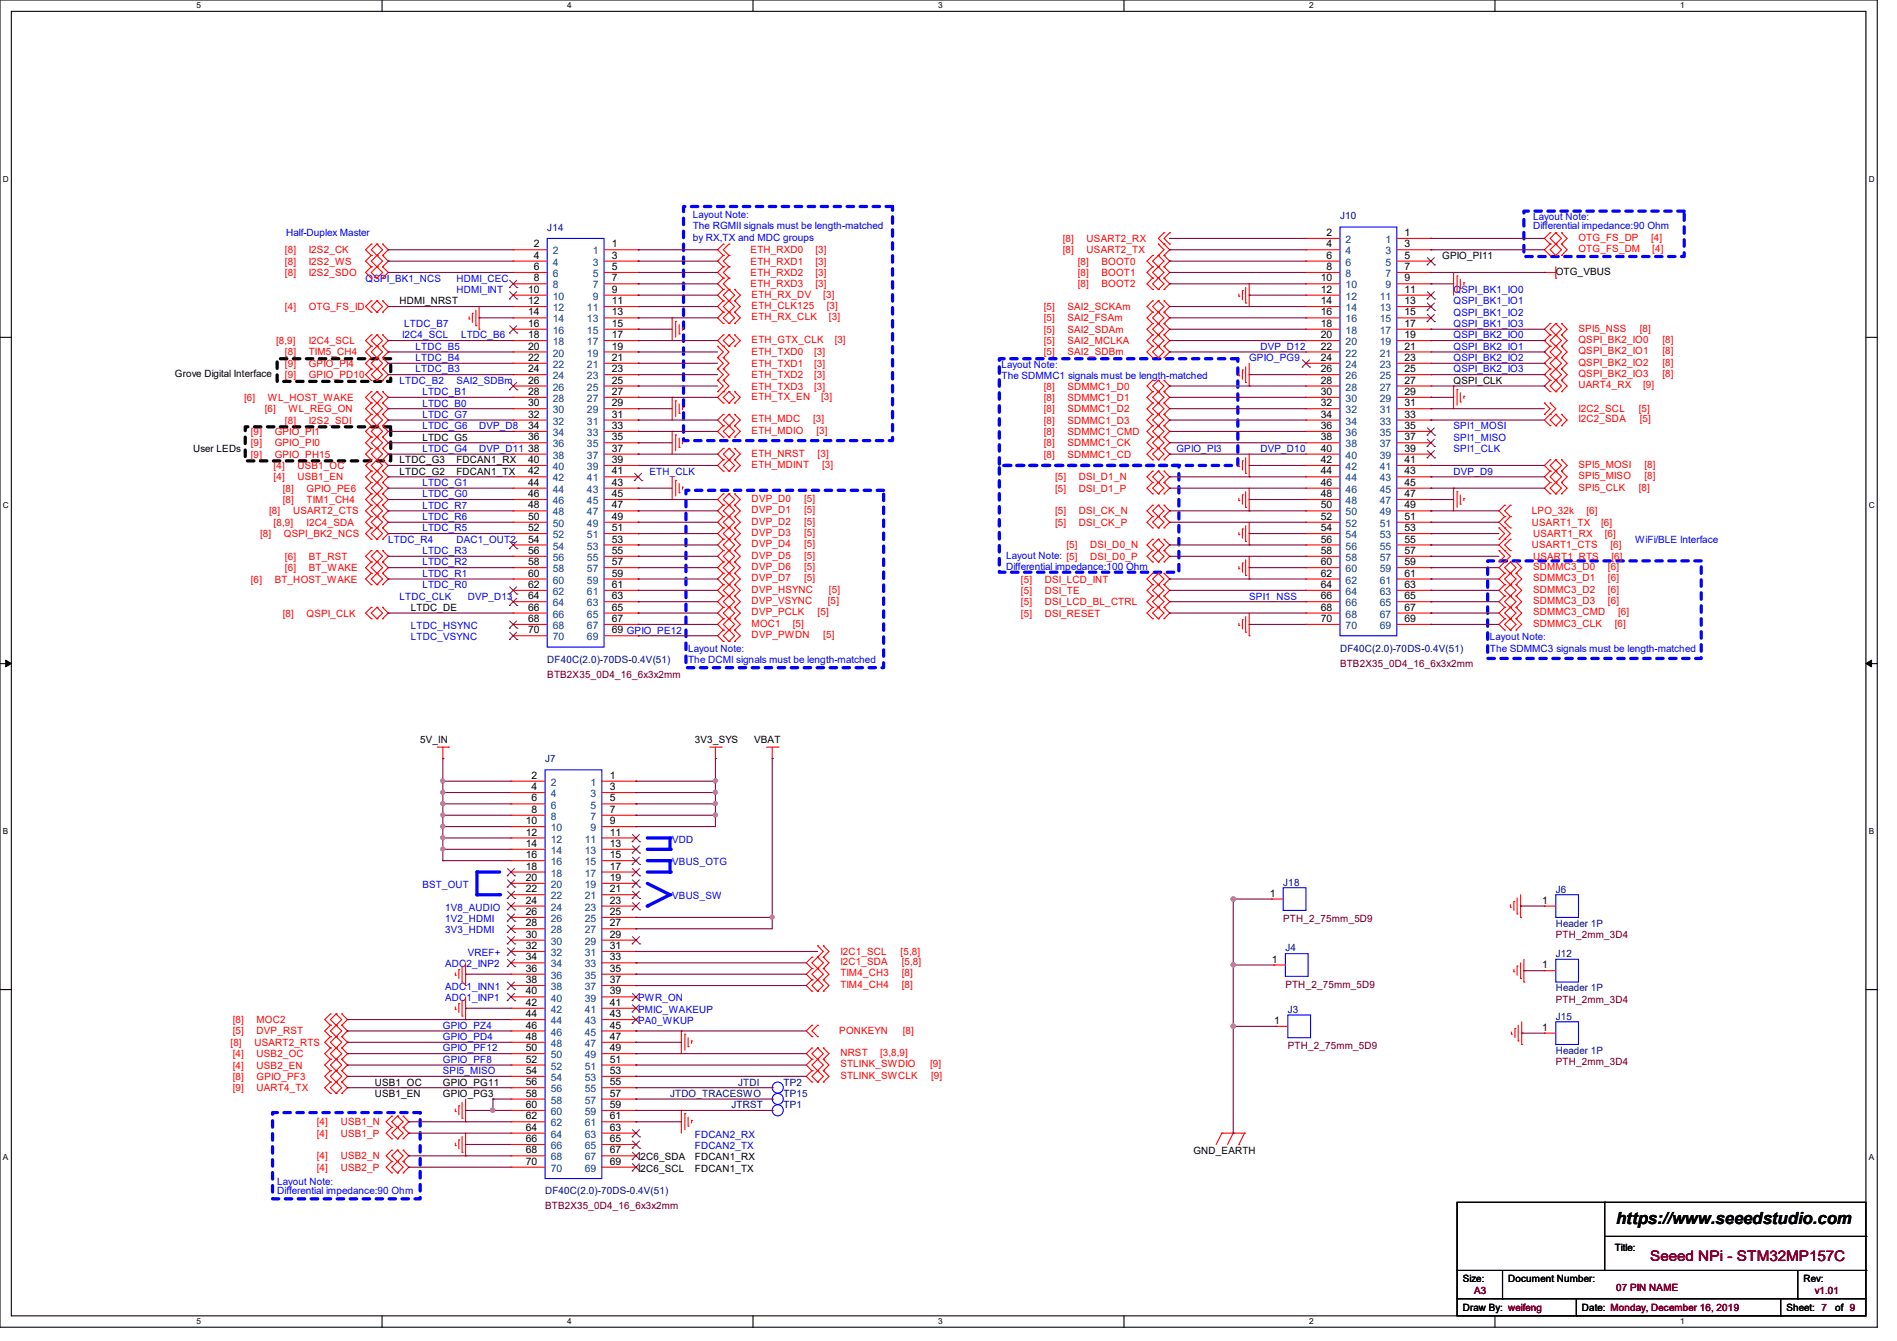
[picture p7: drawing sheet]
<svg xmlns="http://www.w3.org/2000/svg" width="297mm" height="210mm" viewBox="0 0 297 210" stroke-linecap="round" stroke-linejoin="round" font-family="sans-serif">
<defs><g id="words">
<text font-size="2.6" x="253" y="191.8">https://www.seeedstudio.com</text>
<text font-size="2.3" fill="#800000" x="258.4" y="197.5">Seeed NPi - STM32MP157C</text>
<g font-size="1.6" fill="#00f">
<text x="108.5" y="34.2">Layout Note:</text>
<text x="108.5" y="35.9">The RGMII signals must be length-matched</text>
<text x="240" y="34.5">Layout Note:</text>
<text x="240" y="35.9">Differential impedance:90 Ohm</text>
<text x="44.8" y="37">Half-Duplex Master</text>
<text x="108.5" y="37.7">by RX,TX and MDC groups</text>
<text x="57.2" y="44.1">QSPI_BK1_NCS</text>
<text x="71.5" y="44.1">HDMI_CEC</text>
<text x="71.5" y="45.9">HDMI_INT</text>
<text x="227.6" y="45.9">QSPI_BK1_IO0</text>
<text x="227.6" y="47.7">QSPI_BK1_IO1</text>
<text x="62.9" y="53">I2C4_SCL</text>
<text x="63.3" y="51.2">LTDC_B7</text>
<text x="72.2" y="53">LTDC_B6</text>
<text x="227.6" y="51.2">QSPI_BK1_IO3</text>
<text x="227.6" y="49.4">QSPI_BK1_IO2</text>
<text x="227.6" y="53">QSPI_BK2_IO0</text>
<text x="65.1" y="54.8">LTDC_B5</text>
<text x="65.1" y="56.6">LTDC_B4</text>
<text x="65.1" y="58.3">LTDC_B3</text>
<text x="156.8" y="57.6">Layout Note:</text>
<text x="156.8" y="59.4">The SDMMC1 signals must be length-matched</text>
<text x="195.6" y="56.6">GPIO_PG9</text>
<text x="197.4" y="54.8">DVP_D12</text>
<text x="227.6" y="54.8">QSPI_BK2_IO1</text>
<text x="227.6" y="56.6">QSPI_BK2_IO2</text>
<text x="227.6" y="58.3">QSPI_BK2_IO3</text>
<text x="62.6" y="60.1">LTDC_B2</text>
<text x="66.1" y="65.4">LTDC_G7</text>
<text x="66.1" y="63.7">LTDC_B0</text>
<text x="66.1" y="61.9">LTDC_B1</text>
<text x="71.5" y="60.1">SAI2_SDBm</text>
<text x="66.1" y="67.2">LTDC_G6</text>
<text x="66.1" y="70.8">LTDC_G4</text>
<text x="75" y="70.8">DVP_D11</text>
<text x="75" y="67.2">DVP_D8</text>
<text x="184.2" y="70.8">GPIO_PI3</text>
<text x="197.4" y="70.8">DVP_D10</text>
<text x="227.6" y="67.2">SPI1_MOSI</text>
<text x="227.6" y="69">SPI1_MISO</text>
<text x="227.6" y="70.8">SPI1_CLK</text>
<text x="66.1" y="77.9">LTDC_G0</text>
<text x="66.1" y="76.1">LTDC_G1</text>
<text x="101.7" y="74.3">ETH_CLK</text>
<text x="227.6" y="74.3">DVP_D9</text>
<text x="66.1" y="81.4">LTDC_R6</text>
<text x="66.1" y="79.7">LTDC_R7</text>
<text x="66.1" y="83.2">LTDC_R5</text>
<text x="60.8" y="85">LTDC_R4</text>
<text x="66.1" y="86.8">LTDC_R3</text>
<text x="66.1" y="88.6">LTDC_R2</text>
<text x="71.5" y="85">DAC1_OUT2</text>
<text x="157.5" y="87.5">Layout Note: [5]</text>
<text x="157.5" y="89.3">Differential impedance:100 Ohm</text>
<text x="256" y="85">WiFi/BLE Interface</text>
<text x="62.6" y="93.9">LTDC_CLK</text>
<text x="66.1" y="90.3">LTDC_R1</text>
<text x="66.1" y="92.1">LTDC_R0</text>
<text x="73.2" y="93.9">DVP_D13</text>
<text x="195.6" y="93.9">SPI1_NSS</text>
<text x="64.3" y="98.5">LTDC_HSYNC</text>
<text x="64.3" y="100.3">LTDC_VSYNC</text>
<text x="233.3" y="100.3">Layout Note:</text>
<text x="107.7" y="102.1">Layout Note:</text>
<text x="107.7" y="103.8">The DCMI signals must be length-matched</text>
<text x="233.3" y="102.1">The SDMMC3 signals must be length-matched</text>
<text x="105.2" y="131.9">VDD</text>
<text x="105.2" y="135.5">VBUS_OTG</text>
<text x="66.1" y="139.1">BST_OUT</text>
<text x="69.7" y="142.6">1V8_AUDIO</text>
<text x="105.2" y="140.8">VBUS_SW</text>
<text x="69.7" y="146.2">3V3_HDMI</text>
<text x="69.7" y="144.4">1V2_HDMI</text>
<text x="73.2" y="149.7">VREF+</text>
<text x="69.7" y="151.5">ADC2_INP2</text>
<text x="69.7" y="155.1">ADC1_INN1</text>
<text x="69.3" y="161.1">GPIO_PZ4</text>
<text x="69.7" y="156.8">ADC1_INP1</text>
<text x="99.9" y="156.8">PWR_ON</text>
<text x="99.9" y="158.6">PMIC_WAKEUP</text>
<text x="99.9" y="160.4">PA0_WKUP</text>
<text x="69.3" y="166.5">GPIO_PF8</text>
<text x="69.3" y="164.7">GPIO_PF12</text>
<text x="69.3" y="162.9">GPIO_PD4</text>
<text x="69.3" y="168.2">SPI5_MISO</text>
<text x="108.8" y="178.2">FDCAN2_RX</text>
<text x="108.8" y="180">FDCAN2_TX</text>
<text x="43.4" y="185.6">Layout Note:</text>
<text x="43.4" y="187.1">Differential impedance:90 Ohm</text>
</g>
<g font-size="1.6" fill="#000080">
<text x="209.8" y="34.3">J10</text>
<text x="85.7" y="36.1">J14</text>
<text x="85.7" y="103.8">DF40C(2.0)-70DS-0.4V(51)</text>
<text x="209.8" y="102.1">DF40C(2.0)-70DS-0.4V(51)</text>
<text x="85.3" y="119.3">J7</text>
<text x="200.9" y="138.7">J18</text>
<text x="243.6" y="139.8">J6</text>
<text x="201.3" y="149">J4</text>
<text x="243.6" y="145.1">Header 1P</text>
<text x="243.6" y="149.9">J12</text>
<text x="243.6" y="155.2">Header 1P</text>
<text x="201.6" y="158.6">J3</text>
<text x="243.6" y="159.7">J15</text>
<text x="243.6" y="165">Header 1P</text>
<text x="104.9" y="171.8">JTDO_TRACESWO</text>
<text x="114.5" y="173.6">JTRST</text>
<text x="115.6" y="170">JTDI</text>
<text x="122.7" y="170">TP2</text>
<text x="122.7" y="173.6">TP1</text>
<text x="122.7" y="171.8">TP15</text>
<text x="85.3" y="187.1">DF40C(2.0)-70DS-0.4V(51)</text>
</g>
<g font-size="1.6" fill="#f00">
<text x="44.6" y="39.7">[8]</text>
<text x="44.6" y="41.4">[8]</text>
<text x="48.3" y="39.7">I2S2_CK</text>
<text x="48.3" y="41.4">I2S2_WS</text>
<text x="117.5" y="39.7">ETH_RXD0</text>
<text x="117.5" y="41.4">ETH_RXD1</text>
<text x="127.7" y="39.7">[3]</text>
<text x="127.7" y="41.4">[3]</text>
<text x="166.4" y="37.9">[8]</text>
<text x="166.4" y="39.7">[8]</text>
<text x="168.7" y="41.4">[8]</text>
<text x="170.1" y="37.9">USART2_RX</text>
<text x="170.1" y="39.7">USART2_TX</text>
<text x="172.5" y="41.4">BOOT0</text>
<text x="247.1" y="37.7">OTG_FS_DP</text>
<text x="247.1" y="39.5">OTG_FS_DM</text>
<text x="258.5" y="37.7">[4]</text>
<text x="258.7" y="39.5">[4]</text>
<text x="44.6" y="43.2">[8]</text>
<text x="48.3" y="43.2">I2S2_SDO</text>
<text x="117.5" y="43.2">ETH_RXD2</text>
<text x="117.5" y="45">ETH_RXD3</text>
<text x="117.7" y="46.6">ETH_RX_DV</text>
<text x="127.7" y="43.2">[3]</text>
<text x="127.7" y="45">[3]</text>
<text x="128.9" y="46.6">[3]</text>
<text x="168.7" y="43.2">[8]</text>
<text x="168.7" y="45">[8]</text>
<text x="172.5" y="43.2">BOOT1</text>
<text x="172.5" y="45">BOOT2</text>
<text x="43.2" y="53.9">[8,9]</text>
<text x="44.6" y="48.6">[4]</text>
<text x="48.3" y="53.9">I2C4_SCL</text>
<text x="48.3" y="48.6">OTG_FS_ID</text>
<text x="117.7" y="48.4">ETH_CLK125</text>
<text x="117.7" y="50.2">ETH_RX_CLK</text>
<text x="117.7" y="53.7">ETH_GTX_CLK</text>
<text x="129.5" y="48.4">[3]</text>
<text x="129.8" y="50.2">[3]</text>
<text x="130.7" y="53.7">[3]</text>
<text x="163.4" y="48.6">[5]</text>
<text x="163.4" y="50.3">[5]</text>
<text x="163.4" y="52.1">[5]</text>
<text x="163.4" y="53.9">[5]</text>
<text x="167.1" y="48.6">SAI2_SCKAm</text>
<text x="167.1" y="50.3">SAI2_FSAm</text>
<text x="167.1" y="52.1">SAI2_SDAm</text>
<text x="167.1" y="53.9">SAI2_MCLKA</text>
<text x="247.1" y="51.9">SPI5_NSS</text>
<text x="247.1" y="53.7">QSPI_BK2_IO0</text>
<text x="256.7" y="51.9">[8]</text>
<text x="260.3" y="53.7">[8]</text>
<text x="44.6" y="55.7">[8]</text>
<text x="44.6" y="57.4">[9]</text>
<text x="44.6" y="59.2">[9]</text>
<text x="48.3" y="55.7">TIM5_CH4</text>
<text x="48.3" y="57.4">GPIO_PI4</text>
<text x="48.3" y="59.2">GPIO_PD10</text>
<text x="117.7" y="55.7">ETH_TXD0</text>
<text x="117.7" y="57.4">ETH_TXD1</text>
<text x="117.7" y="59.2">ETH_TXD2</text>
<text x="127.5" y="55.7">[3]</text>
<text x="127.5" y="57.4">[3]</text>
<text x="127.5" y="59.2">[3]</text>
<text x="163.4" y="55.7">[5]</text>
<text x="167.1" y="55.7">SAI2_SDBm</text>
<text x="247.1" y="55.5">QSPI_BK2_IO1</text>
<text x="247.1" y="57.3">QSPI_BK2_IO2</text>
<text x="247.1" y="59.1">QSPI_BK2_IO3</text>
<text x="260.3" y="55.5">[8]</text>
<text x="260.3" y="57.3">[8]</text>
<text x="260.3" y="59.1">[8]</text>
<text x="38.2" y="62.8">[6]</text>
<text x="41.4" y="64.6">[6]</text>
<text x="42" y="62.8">WL_HOST_WAKE</text>
<text x="45.2" y="64.6">WL_REG_ON</text>
<text x="117.7" y="62.6">ETH_TX_EN</text>
<text x="117.7" y="61">ETH_TXD3</text>
<text x="127.5" y="61">[3]</text>
<text x="128.6" y="62.6">[3]</text>
<text x="163.4" y="61">[8]</text>
<text x="163.4" y="62.8">[8]</text>
<text x="163.4" y="64.6">[8]</text>
<text x="167.1" y="61">SDMMC1_D0</text>
<text x="167.1" y="62.8">SDMMC1_D1</text>
<text x="167.1" y="64.6">SDMMC1_D2</text>
<text x="247.1" y="64.6">I2C2_SCL</text>
<text x="247.1" y="60.8">UART4_RX</text>
<text x="256.6" y="64.6">[5]</text>
<text x="257.3" y="60.8">[9]</text>
<text x="39.3" y="71.7">[9]</text>
<text x="39.3" y="69.9">[9]</text>
<text x="39.3" y="68.1">[9]</text>
<text x="43" y="71.7">GPIO_PH15</text>
<text x="43" y="69.9">GPIO_PI0</text>
<text x="43" y="68.1">GPIO_PI1</text>
<text x="44.6" y="66.3">[8]</text>
<text x="48.3" y="66.3">I2S2_SDI</text>
<text x="117.7" y="66.2">ETH_MDC</text>
<text x="117.7" y="67.9">ETH_MDIO</text>
<text x="117.7" y="71.5">ETH_NRST</text>
<text x="127.3" y="66.2">[3]</text>
<text x="127.8" y="67.9">[3]</text>
<text x="128" y="71.5">[3]</text>
<text x="163.4" y="66.3">[8]</text>
<text x="163.4" y="68.1">[8]</text>
<text x="163.4" y="69.9">[8]</text>
<text x="163.4" y="71.7">[8]</text>
<text x="167.1" y="66.3">SDMMC1_D3</text>
<text x="167.1" y="68.1">SDMMC1_CMD</text>
<text x="167.1" y="69.9">SDMMC1_CK</text>
<text x="167.1" y="71.7">SDMMC1_CD</text>
<text x="247.1" y="66.2">I2C2_SDA</text>
<text x="256.7" y="66.2">[5]</text>
<text x="42.8" y="75.2">[4]</text>
<text x="42.8" y="73.4">[4]</text>
<text x="44.3" y="77">[8]</text>
<text x="46.6" y="75.2">USB1_EN</text>
<text x="46.6" y="73.4">USB1_OC</text>
<text x="48" y="77">GPIO_PE6</text>
<text x="117.7" y="73.3">ETH_MDINT</text>
<text x="128.7" y="73.3">[3]</text>
<text x="165.2" y="75.2">[5]</text>
<text x="165.2" y="77">[5]</text>
<text x="168.9" y="75.2">DSI_D1_N</text>
<text x="168.9" y="77">DSI_D1_P</text>
<text x="247.1" y="73.3">SPI5_MOSI</text>
<text x="247.1" y="75.1">SPI5_MISO</text>
<text x="247.1" y="76.8">SPI5_CLK</text>
<text x="256.6" y="76.8">[8]</text>
<text x="257.5" y="73.3">[8]</text>
<text x="257.5" y="75.1">[8]</text>
<text x="42.1" y="80.6">[8]</text>
<text x="42.8" y="82.3">[8,9]</text>
<text x="44.3" y="78.8">[8]</text>
<text x="45.9" y="80.6">USART2_CTS</text>
<text x="48" y="78.8">TIM1_CH4</text>
<text x="48" y="82.3">I2C4_SDA</text>
<text x="117.7" y="78.6">DVP_D0</text>
<text x="117.7" y="80.4">DVP_D1</text>
<text x="117.7" y="82.2">DVP_D2</text>
<text x="117.7" y="83.9">DVP_D3</text>
<text x="125.9" y="78.6">[5]</text>
<text x="125.9" y="80.4">[5]</text>
<text x="125.9" y="82.2">[5]</text>
<text x="125.9" y="83.9">[5]</text>
<text x="165.2" y="80.6">[5]</text>
<text x="165.2" y="82.3">[5]</text>
<text x="168.9" y="80.6">DSI_CK_N</text>
<text x="168.9" y="82.3">DSI_CK_P</text>
<text x="239.9" y="80.6">LPO_32k</text>
<text x="239.9" y="82.3">USART1_TX</text>
<text x="248.4" y="80.6">[6]</text>
<text x="250.7" y="82.3">[6]</text>
<text x="40.7" y="84.1">[8]</text>
<text x="44.4" y="84.1">QSPI_BK2_NCS</text>
<text x="44.6" y="87.7">[6]</text>
<text x="44.6" y="89.4">[6]</text>
<text x="48.3" y="87.7">BT_RST</text>
<text x="48.3" y="89.4">BT_WAKE</text>
<text x="117.7" y="85.7">DVP_D4</text>
<text x="117.7" y="87.5">DVP_D5</text>
<text x="117.7" y="89.3">DVP_D6</text>
<text x="125.9" y="85.7">[5]</text>
<text x="125.9" y="87.5">[5]</text>
<text x="125.9" y="89.3">[5]</text>
<text x="167" y="85.9">[5]</text>
<text x="170.7" y="85.9">DSI_D0_N</text>
<text x="170.7" y="87.7">DSI_D0_P</text>
<text x="239.9" y="85.9">USART1_CTS</text>
<text x="240" y="84.1">USART1_RX</text>
<text x="240" y="87.7">USART1_RTS</text>
<text x="240" y="89.3">SDMMC3_D0</text>
<text x="251.2" y="84.1">[6]</text>
<text x="251.8" y="89.3">[6]</text>
<text x="252.1" y="85.9">[6]</text>
<text x="252.3" y="87.7">[6]</text>
<text x="39.3" y="91.2">[6]</text>
<text x="43" y="91.2">BT_HOST_WAKE</text>
<text x="117.7" y="91.1">DVP_D7</text>
<text x="117.7" y="92.8">DVP_HSYNC</text>
<text x="117.7" y="94.6">DVP_VSYNC</text>
<text x="125.9" y="91.1">[5]</text>
<text x="129.6" y="94.6">[5]</text>
<text x="129.8" y="92.8">[5]</text>
<text x="159.8" y="91.2">[5]</text>
<text x="159.8" y="93">[5]</text>
<text x="159.8" y="94.8">[5]</text>
<text x="163.6" y="91.2">DSI_LCD_INT</text>
<text x="163.6" y="93">DSI_TE</text>
<text x="163.6" y="94.8">DSI_LCD_BL_CTRL</text>
<text x="240" y="91.1">SDMMC3_D1</text>
<text x="240" y="92.8">SDMMC3_D2</text>
<text x="240" y="94.6">SDMMC3_D3</text>
<text x="251.8" y="91.1">[6]</text>
<text x="251.8" y="92.8">[6]</text>
<text x="251.8" y="94.6">[6]</text>
<text x="44.3" y="96.6">[8]</text>
<text x="48" y="96.6">QSPI_CLK</text>
<text x="117.7" y="96.4">DVP_PCLK</text>
<text x="117.7" y="98.2">MOC1</text>
<text x="117.7" y="99.9">DVP_PWDN</text>
<text x="124.1" y="98.2">[5]</text>
<text x="128" y="96.4">[5]</text>
<text x="128.9" y="99.9">[5]</text>
<text x="159.8" y="96.6">[5]</text>
<text x="163.6" y="96.6">DSI_RESET</text>
<text x="240" y="96.4">SDMMC3_CMD</text>
<text x="240" y="98.2">SDMMC3_CLK</text>
<text x="252.8" y="98.2">[6]</text>
<text x="253.4" y="96.4">[6]</text>
<text x="131.6" y="149.6">I2C1_SCL</text>
<text x="141" y="149.6">[5,8]</text>
<text x="131.6" y="151.1">I2C1_SDA</text>
<text x="131.6" y="152.9">TIM4_CH3</text>
<text x="131.6" y="154.7">TIM4_CH4</text>
<text x="141.2" y="151.1">[5,8]</text>
<text x="141.2" y="152.9">[8]</text>
<text x="141.2" y="154.7">[8]</text>
<text x="36.4" y="160.2">[8]</text>
<text x="40.2" y="160.2">MOC2</text>
<text x="36.1" y="163.8">[8]</text>
<text x="36.4" y="162">[5]</text>
<text x="36.4" y="165.6">[4]</text>
<text x="36.4" y="167.3">[4]</text>
<text x="39.8" y="163.8">USART2_RTS</text>
<text x="40.2" y="162">DVP_RST</text>
<text x="40.2" y="165.6">USB2_OC</text>
<text x="40.2" y="167.3">USB2_EN</text>
<text x="131.4" y="162">PONKEYN</text>
<text x="131.6" y="165.3">NRST</text>
<text x="131.6" y="167.1">STLINK_SWDIO</text>
<text x="137.8" y="165.3">[3,8,9]</text>
<text x="141.3" y="162">[8]</text>
<text x="145.6" y="167.1">[9]</text>
<text x="36.4" y="169.1">[8]</text>
<text x="36.4" y="170.9">[9]</text>
<text x="40.2" y="169.1">GPIO_PF3</text>
<text x="40.2" y="170.9">UART4_TX</text>
<text x="131.6" y="168.9">STLINK_SWCLK</text>
<text x="145.8" y="168.9">[9]</text>
<text x="49.6" y="176.2">[4]</text>
<text x="49.6" y="178">[4]</text>
<text x="53.3" y="176.2">USB1_N</text>
<text x="53.3" y="178">USB1_P</text>
<text x="49.6" y="181.6">[4]</text>
<text x="49.6" y="183.3">[4]</text>
<text x="53.3" y="181.6">USB2_N</text>
<text x="53.3" y="183.3">USB2_P</text>
</g>
<g font-size="1.6">
<text x="83.6" y="38.7">2</text>
<text x="83.6" y="40.5">4</text>
<text x="95.8" y="38.7">1</text>
<text x="95.8" y="40.5">3</text>
<text x="207.7" y="37">2</text>
<text x="207.7" y="38.7">4</text>
<text x="207.7" y="40.5">6</text>
<text x="219.9" y="37">1</text>
<text x="219.9" y="38.7">3</text>
<text x="219.9" y="40.5">5</text>
<text x="225.8" y="40.6">GPIO_PI11</text>
<text x="62.6" y="47.7">HDMI_NRST</text>
<text x="82.7" y="45.8">10</text>
<text x="82.7" y="47.6">12</text>
<text x="83.6" y="42.3">6</text>
<text x="83.6" y="44.1">8</text>
<text x="95.8" y="42.3">5</text>
<text x="95.8" y="44.1">7</text>
<text x="95.8" y="45.8">9</text>
<text x="95.8" y="47.6">11</text>
<text x="206.8" y="44.1">10</text>
<text x="206.8" y="45.8">12</text>
<text x="206.8" y="47.6">14</text>
<text x="207.7" y="42.3">8</text>
<text x="219.9" y="42.3">7</text>
<text x="219.9" y="44.1">9</text>
<text x="219.9" y="45.8">11</text>
<text x="219.9" y="47.6">13</text>
<text x="243.6" y="43.1">OTG_VBUS</text>
<text x="82.7" y="49.4">14</text>
<text x="82.7" y="51.2">16</text>
<text x="82.7" y="53">18</text>
<text x="95.8" y="49.4">13</text>
<text x="95.8" y="51.2">15</text>
<text x="95.8" y="53">17</text>
<text x="206.8" y="49.4">16</text>
<text x="206.8" y="51.2">18</text>
<text x="206.8" y="53">20</text>
<text x="219.9" y="49.4">15</text>
<text x="219.9" y="51.2">17</text>
<text x="219.9" y="53">19</text>
<text x="27.4" y="59.1">Grove Digital Interface</text>
<text x="82.7" y="54.7">20</text>
<text x="82.7" y="56.5">22</text>
<text x="82.7" y="58.3">24</text>
<text x="95.8" y="54.7">19</text>
<text x="95.8" y="56.5">21</text>
<text x="95.8" y="58.3">23</text>
<text x="206.8" y="54.7">22</text>
<text x="206.8" y="56.5">24</text>
<text x="206.8" y="58.3">26</text>
<text x="219.9" y="54.7">21</text>
<text x="219.9" y="56.5">23</text>
<text x="219.9" y="58.3">25</text>
<text x="82.7" y="60.1">26</text>
<text x="82.7" y="61.8">28</text>
<text x="82.7" y="63.6">30</text>
<text x="82.7" y="65.4">32</text>
<text x="95.8" y="60.1">25</text>
<text x="95.8" y="61.8">27</text>
<text x="95.8" y="63.6">29</text>
<text x="95.8" y="65.4">31</text>
<text x="206.8" y="60.1">28</text>
<text x="206.8" y="61.8">30</text>
<text x="206.8" y="63.6">32</text>
<text x="206.8" y="65.4">34</text>
<text x="219.9" y="60.1">27</text>
<text x="219.9" y="61.8">29</text>
<text x="219.9" y="63.6">31</text>
<text x="219.9" y="65.4">33</text>
<text x="227.6" y="60.1">QSPI_CLK</text>
<text x="30.2" y="70.8">User LEDs</text>
<text x="66.1" y="69">LTDC_G5</text>
<text x="82.7" y="67.2">34</text>
<text x="82.7" y="69">36</text>
<text x="82.7" y="70.7">38</text>
<text x="95.8" y="67.2">33</text>
<text x="95.8" y="69">35</text>
<text x="95.8" y="70.7">37</text>
<text x="206.8" y="67.2">36</text>
<text x="206.8" y="69">38</text>
<text x="206.8" y="70.7">40</text>
<text x="219.9" y="67.2">35</text>
<text x="219.9" y="69">37</text>
<text x="219.9" y="70.7">39</text>
<text x="62.6" y="72.6">LTDC_G3</text>
<text x="62.6" y="74.3">LTDC_G2</text>
<text x="71.5" y="72.6">FDCAN1_RX</text>
<text x="71.5" y="74.3">FDCAN1_TX</text>
<text x="82.7" y="72.5">40</text>
<text x="82.7" y="74.3">42</text>
<text x="82.7" y="76.1">44</text>
<text x="82.7" y="77.9">46</text>
<text x="95.8" y="72.5">39</text>
<text x="95.8" y="74.3">41</text>
<text x="95.8" y="76.1">43</text>
<text x="95.8" y="77.9">45</text>
<text x="206.8" y="72.5">42</text>
<text x="206.8" y="74.3">44</text>
<text x="206.8" y="76.1">46</text>
<text x="206.8" y="77.9">48</text>
<text x="219.9" y="72.5">41</text>
<text x="219.9" y="74.3">43</text>
<text x="219.9" y="76.1">45</text>
<text x="219.9" y="77.9">47</text>
<text x="82.7" y="79.6">48</text>
<text x="82.7" y="81.4">50</text>
<text x="82.7" y="83.2">52</text>
<text x="95.8" y="79.6">47</text>
<text x="95.8" y="81.4">49</text>
<text x="95.8" y="83.2">51</text>
<text x="206.8" y="79.6">50</text>
<text x="206.8" y="81.4">52</text>
<text x="206.8" y="83.2">54</text>
<text x="219.9" y="79.6">49</text>
<text x="219.9" y="81.4">51</text>
<text x="219.9" y="83.2">53</text>
<text x="82.7" y="85">54</text>
<text x="82.7" y="86.7">56</text>
<text x="82.7" y="88.5">58</text>
<text x="95.8" y="85">53</text>
<text x="95.8" y="86.7">55</text>
<text x="95.8" y="88.5">57</text>
<text x="206.8" y="85">56</text>
<text x="206.8" y="86.7">58</text>
<text x="206.8" y="88.5">60</text>
<text x="219.9" y="85">55</text>
<text x="219.9" y="86.7">57</text>
<text x="219.9" y="88.5">59</text>
<text x="64.3" y="95.7">LTDC_DE</text>
<text x="82.7" y="90.3">60</text>
<text x="82.7" y="92.1">62</text>
<text x="82.7" y="93.9">64</text>
<text x="82.7" y="95.6">66</text>
<text x="95.8" y="90.3">59</text>
<text x="95.8" y="92.1">61</text>
<text x="95.8" y="93.9">63</text>
<text x="95.8" y="95.6">65</text>
<text x="206.8" y="90.3">62</text>
<text x="206.8" y="92.1">64</text>
<text x="206.8" y="93.9">66</text>
<text x="206.8" y="95.6">68</text>
<text x="219.9" y="90.3">61</text>
<text x="219.9" y="92.1">63</text>
<text x="219.9" y="93.9">65</text>
<text x="219.9" y="95.6">67</text>
<text x="82.7" y="97.4">68</text>
<text x="82.7" y="99.2">70</text>
<text x="95.8" y="97.4">67</text>
<text x="95.8" y="99.2">69 GPIO_PE12</text>
<text x="206.8" y="97.4">70</text>
<text x="219.9" y="97.4">69</text>
<text x="65.8" y="116.3">5V_IN</text>
<text x="108.8" y="116.3">3V3_SYS</text>
<text x="118.1" y="116.3">VBAT</text>
<text x="83.2" y="122">2</text>
<text x="83.2" y="123.7">4</text>
<text x="83.2" y="125.5">6</text>
<text x="95.5" y="122">1</text>
<text x="95.5" y="123.7">3</text>
<text x="95.5" y="125.5">5</text>
<text x="82.3" y="129.1">10</text>
<text x="82.3" y="130.9">12</text>
<text x="83.2" y="127.3">8</text>
<text x="95.5" y="127.3">7</text>
<text x="95.5" y="129.1">9</text>
<text x="95.5" y="130.9">11</text>
<text x="82.3" y="132.6">14</text>
<text x="82.3" y="134.4">16</text>
<text x="82.3" y="136.2">18</text>
<text x="82.3" y="138">20</text>
<text x="95.5" y="132.6">13</text>
<text x="95.5" y="134.4">15</text>
<text x="95.5" y="136.2">17</text>
<text x="95.5" y="138">19</text>
<text x="82.3" y="139.7">22</text>
<text x="82.3" y="141.5">24</text>
<text x="82.3" y="143.3">26</text>
<text x="95.5" y="139.7">21</text>
<text x="95.5" y="141.5">23</text>
<text x="95.5" y="143.3">25</text>
<text x="198.8" y="140.4">1</text>
<text x="241.5" y="141.5">1</text>
<text x="82.3" y="145.1">28</text>
<text x="82.3" y="146.9">30</text>
<text x="82.3" y="148.6">32</text>
<text x="95.5" y="145.1">27</text>
<text x="95.5" y="146.9">29</text>
<text x="95.5" y="148.6">31</text>
<text x="82.3" y="150.4">34</text>
<text x="82.3" y="152.2">36</text>
<text x="82.3" y="154">38</text>
<text x="82.3" y="155.7">40</text>
<text x="95.5" y="150.4">33</text>
<text x="95.5" y="152.2">35</text>
<text x="95.5" y="154">37</text>
<text x="95.5" y="155.7">39</text>
<text x="199.1" y="150.8">1</text>
<text x="241.5" y="151.6">1</text>
<text x="82.3" y="157.5">42</text>
<text x="82.3" y="159.3">44</text>
<text x="82.3" y="161.1">46</text>
<text x="95.5" y="157.5">41</text>
<text x="95.5" y="159.3">43</text>
<text x="95.5" y="161.1">45</text>
<text x="199.5" y="160.4">1</text>
<text x="241.5" y="161.4">1</text>
<text x="82.3" y="162.9">48</text>
<text x="82.3" y="164.6">50</text>
<text x="82.3" y="166.4">52</text>
<text x="95.5" y="162.9">47</text>
<text x="95.5" y="164.6">49</text>
<text x="95.5" y="166.4">51</text>
<text x="58.7" y="171.8">USB1_EN</text>
<text x="58.7" y="170">USB1_OC</text>
<text x="69.3" y="171.8">GPIO_PG3</text>
<text x="69.3" y="170">GPIO_PG11</text>
<text x="82.3" y="168.2">54</text>
<text x="82.3" y="170">56</text>
<text x="82.3" y="171.7">58</text>
<text x="82.3" y="173.5">60</text>
<text x="95.5" y="168.2">53</text>
<text x="95.5" y="170">55</text>
<text x="95.5" y="171.7">57</text>
<text x="95.5" y="173.5">59</text>
<text x="82.3" y="175.3">62</text>
<text x="82.3" y="177.1">64</text>
<text x="82.3" y="178.9">66</text>
<text x="95.5" y="175.3">61</text>
<text x="95.5" y="177.1">63</text>
<text x="95.5" y="178.9">65</text>
<text x="82.3" y="180.6">68</text>
<text x="82.3" y="182.4">70</text>
<text x="95.5" y="180.6">67</text>
<text x="95.5" y="182.4">69</text>
<text x="99.9" y="181.7">I2C6_SDA</text>
<text x="99.9" y="183.5">I2C6_SCL</text>
<text x="108.8" y="183.5">FDCAN1_TX</text>
<text x="108.8" y="181.7">FDCAN1_RX</text>
<text x="186.9" y="180.7">GND_EARTH</text>
<text x="252.8" y="196">Title:</text>
<text x="229" y="200.7">Size:</text>
<text x="236.1" y="200.7">Document Number:</text>
<text x="282.4" y="200.7">Rev:</text>
<text x="229" y="205.4">Draw By: weifeng</text>
<text x="247.7" y="205.4">Date: Monday, December 16, 2019</text>
<text x="279.7" y="205.4">Sheet: 7</text>
<text x="287.3" y="205.4">of 9</text>
</g>
<g font-size="1.6" fill="#004080">
<text x="86.6" y="39.8">2</text>
<text x="86.6" y="41.6">4</text>
<text x="92.8" y="39.8">1</text>
<text x="92.8" y="41.6">3</text>
<text x="210.7" y="38.1">2</text>
<text x="210.7" y="39.8">4</text>
<text x="210.7" y="41.6">6</text>
<text x="216.9" y="38.1">1</text>
<text x="216.9" y="39.8">3</text>
<text x="216.9" y="41.6">5</text>
<text x="86.6" y="43.4">6</text>
<text x="86.6" y="45.2">8</text>
<text x="86.6" y="46.9">10</text>
<text x="92.8" y="43.4">5</text>
<text x="92.8" y="45.2">7</text>
<text x="92.8" y="46.9">9</text>
<text x="210.7" y="43.4">8</text>
<text x="210.7" y="45.2">10</text>
<text x="210.7" y="46.9">12</text>
<text x="216" y="46.9">11</text>
<text x="216.9" y="43.4">7</text>
<text x="216.9" y="45.2">9</text>
<text x="86.6" y="48.7">12</text>
<text x="86.6" y="50.5">14</text>
<text x="86.6" y="52.3">16</text>
<text x="91.9" y="48.7">11</text>
<text x="91.9" y="50.5">13</text>
<text x="91.9" y="52.3">15</text>
<text x="210.7" y="48.7">14</text>
<text x="210.7" y="50.5">16</text>
<text x="210.7" y="52.3">18</text>
<text x="216" y="48.7">13</text>
<text x="216" y="50.5">15</text>
<text x="216" y="52.3">17</text>
<text x="86.6" y="54.1">18</text>
<text x="86.6" y="55.8">20</text>
<text x="86.6" y="57.6">22</text>
<text x="86.6" y="59.4">24</text>
<text x="91.9" y="54.1">17</text>
<text x="91.9" y="55.8">19</text>
<text x="91.9" y="57.6">21</text>
<text x="91.9" y="59.4">23</text>
<text x="210.7" y="54.1">20</text>
<text x="210.7" y="55.8">22</text>
<text x="210.7" y="57.6">24</text>
<text x="210.7" y="59.4">26</text>
<text x="216" y="54.1">19</text>
<text x="216" y="55.8">21</text>
<text x="216" y="57.6">23</text>
<text x="216" y="59.4">25</text>
<text x="86.6" y="61.2">26</text>
<text x="86.6" y="63">28</text>
<text x="86.6" y="64.7">30</text>
<text x="91.9" y="61.2">25</text>
<text x="91.9" y="63">27</text>
<text x="91.9" y="64.7">29</text>
<text x="210.7" y="61.2">28</text>
<text x="210.7" y="63">30</text>
<text x="210.7" y="64.7">32</text>
<text x="216" y="61.2">27</text>
<text x="216" y="63">29</text>
<text x="216" y="64.7">31</text>
<text x="86.6" y="66.5">32</text>
<text x="86.6" y="68.3">34</text>
<text x="86.6" y="70.1">36</text>
<text x="86.6" y="71.8">38</text>
<text x="91.9" y="66.5">31</text>
<text x="91.9" y="68.3">33</text>
<text x="91.9" y="70.1">35</text>
<text x="91.9" y="71.8">37</text>
<text x="210.7" y="66.5">34</text>
<text x="210.7" y="68.3">36</text>
<text x="210.7" y="70.1">38</text>
<text x="210.7" y="71.8">40</text>
<text x="216" y="66.5">33</text>
<text x="216" y="68.3">35</text>
<text x="216" y="70.1">37</text>
<text x="216" y="71.8">39</text>
<text x="86.6" y="73.6">40</text>
<text x="86.6" y="75.4">42</text>
<text x="86.6" y="77.2">44</text>
<text x="91.9" y="73.6">39</text>
<text x="91.9" y="75.4">41</text>
<text x="91.9" y="77.2">43</text>
<text x="210.7" y="73.6">42</text>
<text x="210.7" y="75.4">44</text>
<text x="210.7" y="77.2">46</text>
<text x="216" y="73.6">41</text>
<text x="216" y="75.4">43</text>
<text x="216" y="77.2">45</text>
<text x="86.6" y="79">46</text>
<text x="86.6" y="80.7">48</text>
<text x="86.6" y="82.5">50</text>
<text x="91.9" y="79">45</text>
<text x="91.9" y="80.7">47</text>
<text x="91.9" y="82.5">49</text>
<text x="210.7" y="79">48</text>
<text x="210.7" y="80.7">50</text>
<text x="210.7" y="82.5">52</text>
<text x="216" y="79">47</text>
<text x="216" y="80.7">49</text>
<text x="216" y="82.5">51</text>
<text x="86.6" y="84.3">52</text>
<text x="86.6" y="86.1">54</text>
<text x="86.6" y="87.8">56</text>
<text x="86.6" y="89.6">58</text>
<text x="91.9" y="84.3">51</text>
<text x="91.9" y="86.1">53</text>
<text x="91.9" y="87.8">55</text>
<text x="91.9" y="89.6">57</text>
<text x="210.7" y="84.3">54</text>
<text x="210.7" y="86.1">56</text>
<text x="210.7" y="87.8">58</text>
<text x="210.7" y="89.6">60</text>
<text x="216" y="84.3">53</text>
<text x="216" y="86.1">55</text>
<text x="216" y="87.8">57</text>
<text x="216" y="89.6">59</text>
<text x="86.6" y="91.4">60</text>
<text x="86.6" y="93.2">62</text>
<text x="86.6" y="95">64</text>
<text x="91.9" y="91.4">59</text>
<text x="91.9" y="93.2">61</text>
<text x="91.9" y="95">63</text>
<text x="210.7" y="91.4">62</text>
<text x="210.7" y="93.2">64</text>
<text x="210.7" y="95">66</text>
<text x="216" y="91.4">61</text>
<text x="216" y="93.2">63</text>
<text x="216" y="95">65</text>
<text x="86.6" y="96.7">66</text>
<text x="86.6" y="98.5">68</text>
<text x="86.6" y="100.3">70</text>
<text x="91.9" y="96.7">65</text>
<text x="91.9" y="98.5">67</text>
<text x="91.9" y="100.3">69</text>
<text x="210.7" y="96.7">68</text>
<text x="210.7" y="98.5">70</text>
<text x="216" y="96.7">67</text>
<text x="216" y="98.5">69</text>
<text x="86.2" y="123.1">2</text>
<text x="86.2" y="124.8">4</text>
<text x="92.5" y="123.1">1</text>
<text x="92.5" y="124.8">3</text>
<text x="86.2" y="126.6">6</text>
<text x="86.2" y="128.4">8</text>
<text x="86.2" y="130.2">10</text>
<text x="86.2" y="132">12</text>
<text x="91.6" y="132">11</text>
<text x="92.5" y="126.6">5</text>
<text x="92.5" y="128.4">7</text>
<text x="92.5" y="130.2">9</text>
<text x="86.2" y="133.7">14</text>
<text x="86.2" y="135.5">16</text>
<text x="86.2" y="137.3">18</text>
<text x="91.6" y="133.7">13</text>
<text x="91.6" y="135.5">15</text>
<text x="91.6" y="137.3">17</text>
<text x="86.2" y="139.1">20</text>
<text x="86.2" y="140.8">22</text>
<text x="86.2" y="142.6">24</text>
<text x="91.6" y="139.1">19</text>
<text x="91.6" y="140.8">21</text>
<text x="91.6" y="142.6">23</text>
<text x="86.2" y="144.4">26</text>
<text x="86.2" y="146.2">28</text>
<text x="86.2" y="148">30</text>
<text x="86.2" y="149.7">32</text>
<text x="91.6" y="144.4">25</text>
<text x="91.6" y="146.2">27</text>
<text x="91.6" y="148">29</text>
<text x="91.6" y="149.7">31</text>
<text x="86.2" y="151.5">34</text>
<text x="86.2" y="153.3">36</text>
<text x="86.2" y="155.1">38</text>
<text x="91.6" y="151.5">33</text>
<text x="91.6" y="153.3">35</text>
<text x="91.6" y="155.1">37</text>
<text x="86.2" y="156.8">40</text>
<text x="86.2" y="158.6">42</text>
<text x="86.2" y="160.4">44</text>
<text x="91.6" y="156.8">39</text>
<text x="91.6" y="158.6">41</text>
<text x="91.6" y="160.4">43</text>
<text x="86.2" y="162.2">46</text>
<text x="86.2" y="164">48</text>
<text x="86.2" y="165.7">50</text>
<text x="86.2" y="167.5">52</text>
<text x="91.6" y="162.2">45</text>
<text x="91.6" y="164">47</text>
<text x="91.6" y="165.7">49</text>
<text x="91.6" y="167.5">51</text>
<text x="86.2" y="169.3">54</text>
<text x="86.2" y="171.1">56</text>
<text x="86.2" y="172.8">58</text>
<text x="91.6" y="169.3">53</text>
<text x="91.6" y="171.1">55</text>
<text x="91.6" y="172.8">57</text>
<text x="86.2" y="174.6">60</text>
<text x="86.2" y="176.4">62</text>
<text x="86.2" y="178.2">64</text>
<text x="86.2" y="180">66</text>
<text x="91.6" y="174.6">59</text>
<text x="91.6" y="176.4">61</text>
<text x="91.6" y="178.2">63</text>
<text x="91.6" y="180">65</text>
<text x="86.2" y="181.7">68</text>
<text x="86.2" y="183.5">70</text>
<text x="91.6" y="181.7">67</text>
<text x="91.6" y="183.5">69</text>
</g>
<g font-size="1.6" fill="#800000">
<text x="85.7" y="106.2">BTB2X35_0D4_16_6x3x2mm</text>
<text x="209.8" y="104.4">BTB2X35_0D4_16_6x3x2mm</text>
<text x="200.9" y="144.4">PTH_2_75mm_5D9</text>
<text x="243.6" y="146.9">PTH_2mm_3D4</text>
<text x="201.3" y="154.7">PTH_2_75mm_5D9</text>
<text x="243.6" y="157">PTH_2mm_3D4</text>
<text x="201.6" y="164.3">PTH_2_75mm_5D9</text>
<text x="243.6" y="166.8">PTH_2mm_3D4</text>
<text x="85.3" y="189.4">BTB2X35_0D4_16_6x3x2mm</text>
<text x="230.8" y="202.7">A3</text>
<text x="253" y="202.2">07 PIN NAME</text>
<text x="284.1" y="202.7">v1.01</text>
</g>
<g font-size="1.3">
<text x="30.8" y="1.3">5</text>
<text x="88.8" y="1.3">4</text>
<text x="146.9" y="1.3">3</text>
<text x="205" y="1.3">2</text>
<text x="263.1" y="1.3">1</text>
<text x=".5" y="28.4">D</text>
<text x="292.6" y="28.4">D</text>
<text x=".5" y="79.5">C</text>
<text x="292.6" y="79.5">C</text>
<text x=".5" y="130.6">B</text>
<text x="292.6" y="130.6">B</text>
<text x=".5" y="181.7">A</text>
<text x="292.6" y="181.7">A</text>
<text x="30.8" y="207.4">5</text>
<text x="88.8" y="207.4">4</text>
<text x="146.9" y="207.4">3</text>
<text x="205" y="207.4">2</text>
<text x="263.1" y="207.4">1</text>
</g>
</g></defs>
<path d="M0 0h293.9v207.9h-293.9zM1.8 1.8h290.3v204.3h-290.3z" fill="none" stroke="#000" stroke-width=".17"/>
<g fill="#fff">
<path d="M30.8 .2h.7v1.4h-.7z"/>
<path d="M30.8 206.2h.7v1.4h-.7z"/>
</g>
<path d="M59.8 0v1.8M59.8 206.1v1.8" fill="none" stroke="#000" stroke-width=".17"/>
<g fill="#fff">
<path d="M88.8 .2h.7v1.4h-.7z"/>
<path d="M88.8 206.2h.7v1.4h-.7z"/>
</g>
<path d="M117.9 0v1.8M117.9 206.1v1.8" fill="none" stroke="#000" stroke-width=".17"/>
<g fill="#fff">
<path d="M146.9 .2h.7v1.4h-.7z"/>
<path d="M146.9 206.2h.7v1.4h-.7z"/>
</g>
<path d="M176 0v1.8M176 206.1v1.8" fill="none" stroke="#000" stroke-width=".17"/>
<g fill="#fff">
<path d="M205 .2h.7v1.4h-.7z"/>
<path d="M205 206.2h.7v1.4h-.7z"/>
</g>
<path d="M234.1 0v1.8M234.1 206.1v1.8" fill="none" stroke="#000" stroke-width=".17"/>
<g fill="#fff">
<path d="M263.1 .2h.6v1.4h-.6z"/>
<path d="M263.1 206.2h.6v1.4h-.6z"/>
<path d="M.5 27.3h.9v1.4h-.9z"/>
<path d="M292.6 27.3h.9v1.4h-.9z"/>
<path d="M.5 78.4h.9v1.4h-.9z"/>
<path d="M292.6 78.4h.9v1.4h-.9z"/>
</g>
<path d="M0 52.8h1.8M292.1 52.8h1.8" fill="none" stroke="#000" stroke-width=".17"/>
<g fill="#fff">
<path d="M.5 129.5h.8v1.4h-.8z"/>
<path d="M292.6 129.5h.8v1.4h-.8z"/>
</g>
<path d="M0 103.9h1.8M292.1 103.9h1.8" fill="none" stroke="#000" stroke-width=".17"/>
<path d="M.9 103.4l.9 .5-.9 .5zM292.1 103.9l.9-.5v1z" fill="#000" stroke="#000" stroke-width=".16"/>
<g fill="#fff">
<path d="M.5 180.5h.8v1.4h-.8z"/>
<path d="M292.6 180.5h.8v1.4h-.8z"/>
</g>
<path d="M0 155h1.8M292.1 155h1.8" fill="none" stroke="#000" stroke-width=".17"/>
<path d="M107 32.3h32.7v36.7h-32.7zM238.6 33.1h25.1v7.1h-25.1zM156.5 56.2h37.3v16.7h-37.3zM107.4 76.8h30.9v27.8h-30.9zM156.5 72.9h28.1v16.7h-28.1zM232.9 87.8h33.5v15.3h-33.5zM42.7 174.2h23.1v13.5h-23.1z" fill="none" stroke="#00f" stroke-width=".51" stroke-dasharray="1 1"/>
<path d="M101.3 138.3l3.6 1.8" fill="none" stroke="#00f" stroke-width=".51"/>
<circle cx="104.9" cy="140.1" r=".25" fill="#00f"/>
<path d="M104.9 140.1l-3.6 1.8" fill="none" stroke="#00f" stroke-width=".51"/>
<circle cx="101.3" cy="141.9" r=".25" fill="#00f"/>
<path d="M101.3 134.8h3.6" fill="none" stroke="#00f" stroke-width=".51"/>
<circle cx="104.9" cy="134.8" r=".25" fill="#00f"/>
<path d="M101.3 136.6h3.6" fill="none" stroke="#00f" stroke-width=".51"/>
<circle cx="104.9" cy="136.6" r=".25" fill="#00f"/>
<path d="M104.9 134.8v1.8" fill="none" stroke="#00f" stroke-width=".51"/>
<circle cx="104.9" cy="136.6" r=".25" fill="#00f"/>
<path d="M101.3 131.2h3.6" fill="none" stroke="#00f" stroke-width=".51"/>
<circle cx="104.9" cy="131.2" r=".25" fill="#00f"/>
<path d="M101.3 133h3.6" fill="none" stroke="#00f" stroke-width=".51"/>
<circle cx="104.9" cy="133" r=".25" fill="#00f"/>
<path d="M74.7 136.6h3.5" fill="none" stroke="#00f" stroke-width=".51"/>
<circle cx="74.7" cy="136.6" r=".25" fill="#00f"/>
<path d="M74.7 136.6v3.5" fill="none" stroke="#00f" stroke-width=".51"/>
<circle cx="74.7" cy="140.1" r=".25" fill="#00f"/>
<path d="M74.7 140.1h3.5" fill="none" stroke="#00f" stroke-width=".51"/>
<circle cx="78.2" cy="140.1" r=".25" fill="#00f"/>
<path d="M104.9 131.2v1.8" fill="none" stroke="#00f" stroke-width=".51"/>
<circle cx="104.9" cy="133" r=".25" fill="#00f"/>
<path d="M43.4 56.2h17.8v3.5h-17.8zM38.4 66.8h22.8v5.4h-22.8z" fill="none" stroke="#000" stroke-width=".51" stroke-dasharray="1 1"/>
<g fill="none" stroke="#f00" stroke-width=".17">
<path d="M58.1 38.2h.1M58.1 38.2l-.9 .9 .9 .9M59 38.2h.1M59 38.2l-.9 .9 1.8 1.8-1.8 1.8 .9 .9M59 38.2l.9 .9-1.8 1.8 1.8 1.8-.9 .9M59.9 38.2h.1M59.9 38.2l.9 .9-.9 .9M80.3 39.1h.1M80.3 39.1h5.4M94.6 39.1h5.3M99.9 39.1h.1M113.2 38.2h.1"/>
<path d="M113.2 38.2l-.8 .9 .8 .9M114.1 38.2h.1M114.1 38.2l-.9 .9 .9 .9M181.4 38.2h.1M181.4 38.2l.8 .9-1.7 1.8 1.7 1.8-1.7 1.7 .9 .9M182.2 36.4h.1M182.2 38.2h.1M182.2 36.4l-.8 .9 1.7 1.8-.9 .9M183.1 36.4h.1M183.1 38.2h.1M183.1 36.4l-.9 .9 .9 .9M204.5 37.3h.1"/>
<path d="M204.5 39.1h.1M204.5 39.1h5.3M204.5 37.3h5.3M218.7 39.1h5.3M218.7 37.3h5.3M224 37.3h.1M224 39.1h.1M242.7 38.2h.1M242.7 36.4h.1M242.7 36.4l-.9 .9 .9 .9M242.7 38.2l-.9 .9 .9 .9M243.6 36.4h.1"/>
<path d="M243.6 38.2h.1M243.6 36.4l.9 .9-1.8 1.8 .9 .9M243.6 36.4l-.9 .9 1.8 1.8-.9 .9M244.5 38.2h.1M244.5 36.4h.1M244.5 36.4l.9 .9-.9 .9M244.5 38.2l.9 .9-.9 .9M58.1 40h.1M58.1 41.8h.1M58.1 43.6h.1M58.1 52.5h.1M58.1 54.2h.1"/>
<path d="M58.1 56h.1M58.1 47.1h.1M58.1 48.9h.1M58.1 57.8h.1M58.1 59.6h.1M58.1 41.8l-.9 .9 .9 .9M58.1 40l-.9 .9 .9 .9M58.1 52.5l-.9 .8 .9 .9M58.1 56l-.9 .9 .9 .9M58.1 54.2l-.9 .9 .9 .9M58.1 57.8l-.9 .9 .9 .9M58.1 47.1l-.9 .9 .9 .9"/>
<path d="M59 40h.1M59 41.8h.1M59 43.6h.1M59 54.2h.1M59 52.5h.1M59 56h.1M59 48.9h.1M59 47.1h.1M59 57.8h.1M59 59.6h.1M59 52.5l-.9 .8 1.8 1.8-1.8 1.8 1.8 1.8-.9 .9M59 52.5l.9 .8-1.8 1.8 1.8 1.8-1.8 1.8 .9 .9"/>
<path d="M59 47.1l-.9 .9 .9 .9M59 47.1l.9 .9-.9 .9M59.9 40h.1M59.9 41.8h.1M59.9 43.6h.1M59.9 52.5h.1M59.9 54.2h.1M59.9 56h.1M59.9 47.1h.1M59.9 48.9h.1M59.9 57.8h.1M59.9 59.6h.1"/>
<path d="M59.9 41.8l.9 .9-.9 .9M59.9 40l.9 .9-.9 .9M59.9 52.5l.9 .8-.9 .9M59.9 57.8l.9 .9-.9 .9M59.9 54.2l.9 .9-.9 .9M59.9 47.1l.9 .9-.9 .9M59.9 56l.9 .9-.9 .9M73.4 50h.1M73.4 49.6v.4M74 49.1h.1M74 49.1v1.4M74.5 51h.1"/>
<path d="M74.5 48.6v2.4M75 51.6h.1M75 48v3.6M80.3 40.9h.1M80.3 42.7h.1M80.3 44.4h.1M80.3 46.2h.1M80.3 48h.1M80.3 49.8h.1M80.3 51.6h.1M80.3 53.3h.1M80.3 55.1h.1"/>
<path d="M80.3 56.9h.1M80.3 58.7h.1M80.3 42.7h5.4M80.3 40.9h5.4M80.3 44.4h5.4M80.3 46.2h5.4M80.3 48h5.4M80.3 49.8h5.4M80.3 51.6h5.4M80.3 53.3h5.4M80.3 55.1h5.4M80.3 56.9h5.4"/>
<path d="M80.3 58.7h5.4M94.6 42.7h5.3M94.6 40.9h5.3M94.6 44.4h5.3M94.6 46.2h5.3M94.6 48h5.3M94.6 49.8h5.3M94.6 51.6h5.3M94.6 53.3h5.3M94.6 55.1h5.3M94.6 56.9h5.3M94.6 58.7h5.3"/>
<path d="M99.9 40.9h.1M99.9 42.7h.1M99.9 44.4h.1M99.9 46.2h.1M99.9 48h.1M99.9 49.8h.1M99.9 51.6h.1M99.9 53.3h.1M99.9 55.1h.1M99.9 56.9h.1M99.9 58.7h.1M105.2 49.8h.1"/>
<path d="M105.2 49.8v3.5M105.8 50.3h.1M105.8 50.3v2.5M106.3 52.3h.1M106.3 50.8v1.5M106.8 51.4h.1M106.8 51.4v.3M112.4 54.2h.1M112.4 56h.1M112.4 57.8h.1M112.4 59.6h.1M112.4 54.2l.8 .9-.8 .9"/>
<path d="M112.4 59.6l.8 .9-.8 .8M112.4 56l.8 .9-.8 .9M112.4 57.8l.8 .9-.8 .9M113.2 47.1h.1M113.2 45.3h.1M113.2 48.9h.1M113.2 50.7h.1M113.2 54.2h.1M113.2 52.5h.1M113.2 56h.1M113.2 57.8h.1M113.2 59.6h.1"/>
<path d="M113.2 40h.1M113.2 41.8h.1M113.2 43.6h.1M113.2 48.9l-.8 .9 .8 .9M113.2 41.8l-.8 .9 .8 .9M113.2 45.3l-.8 .9 .8 .9M113.2 43.6l-.8 .8 .8 .9M113.2 47.1l-.8 .9 .8 .9M113.2 52.5l-.8 .8 1.7 1.8-.9 .9M113.2 59.6l.9 .9-1.7 1.7 .8 .9M113.2 56l.9 .9-.9 .9M113.2 57.8l.9 .9-.9 .9"/>
<path d="M113.2 40l-.8 .9 .8 .9M114.1 45.3h.1M114.1 47.1h.1M114.1 48.9h.1M114.1 50.7h.1M114.1 52.5h.1M114.1 54.2h.1M114.1 40h.1M114.1 41.8h.1M114.1 43.6h.1M114.1 43.6l-.9 .8 1.8 1.8-1.8 1.8 1.8 1.8-.9 .9M114.1 45.3l-.9 .9 1.8 1.8-1.8 1.8 .9 .9"/>
<path d="M114.1 52.5l.9 .8-.9 .9M114.1 52.5l-.9 .8 .9 .9M114.1 40l-.9 .9 .9 .9M114.1 41.8l-.9 .9 .9 .9M115 47.1h.1M115 45.3h.1M115 48.9h.1M115 50.7h.1M115 54.2h.1M115 52.5h.1M115 45.3l.9 .9-.9 .9M115 47.1l.9 .9-.9 .9"/>
<path d="M115 48.9l.9 .9-.9 .9M115 52.5l.9 .8-.9 .9M180.5 40h.1M180.5 41.8h.1M180.5 43.6h.1M180.5 45.3h.1M180.5 47.1h.1M180.5 48.9h.1M180.5 50.7h.1M180.5 52.5h.1M180.5 54.2h.1M180.5 56h.1"/>
<path d="M180.5 59.6h.1M180.5 41.8l-.9 .9 .9 .9M180.5 40l-.9 .9 .9 .9M180.5 43.6l-.9 .8 .9 .9M180.5 47.1l-.9 .9 .9 .9M180.5 50.7l-.9 .9 .9 .9M180.5 48.9l-.9 .9 .9 .9M180.5 52.5l-.9 .8 .9 .9M180.5 54.2l-.9 .9 .9 .9M180.5 59.6l-.9 .9 .9 .8M181.4 40h.1M181.4 41.8h.1"/>
<path d="M181.4 43.6h.1M181.4 45.3h.1M181.4 48.9h.1M181.4 47.1h.1M181.4 50.7h.1M181.4 52.5h.1M181.4 54.2h.1M181.4 56h.1M181.4 59.6h.1M181.4 40l.8 .9-1.7 1.8 1.7 1.7-.8 .9M181.4 47.1l-.9 .9 1.7 1.8-1.7 1.8 1.7 1.7-1.7 1.8 .9 .9M181.4 47.1l.8 .9-1.7 1.8 1.7 1.8-1.7 1.7 1.7 1.8-.8 .9"/>
<path d="M181.4 59.6l-.9 .9 1.7 1.7-1.7 1.8 1.7 1.8-1.7 1.8 1.7 1.7-1.7 1.8 .9 .9M181.4 59.6l.8 .9-1.7 1.7 1.7 1.8-1.7 1.8 1.7 1.8-1.7 1.7 1.7 1.8-.8 .9M182.2 40h.1M182.2 41.8h.1M182.2 43.6h.1M182.2 45.3h.1M182.2 47.1h.1M182.2 48.9h.1M182.2 50.7h.1M182.2 52.5h.1M182.2 54.2h.1M182.2 56h.1"/>
<path d="M182.2 59.6h.1M182.2 43.6l.9 .8-.9 .9M182.2 40l.9 .9-.9 .9M182.2 41.8l.9 .9-.9 .9M182.2 47.1l.9 .9-.9 .9M182.2 50.7l.9 .9-.9 .9M182.2 52.5l.9 .8-.9 .9M182.2 48.9l.9 .9-.9 .9M182.2 54.2l.9 .9-.9 .9M182.2 59.6l.9 .9-.9 .8M194 46.4h.1M194 58.8h.1"/>
<path d="M194 46.1v.3M194 58.5v.3M194.5 45.5h.1M194.5 58h.1M194.5 45.5v1.4M194.5 58v1.4M195 47.5h.1M195 59.9h.1M195 45v2.5M195 57.4v2.5M195.6 48h.1M195.6 44.4v3.6"/>
<path d="M195.6 56.9v3.6M204.5 40.9h.1M204.5 42.7h.1M204.5 44.4h.1M204.5 46.2h.1M204.5 48h.1M204.5 49.8h.1M204.5 51.6h.1M204.5 53.3h.1M204.5 55.1h.1M204.5 56.9h.1M204.5 58.7h.1"/>
<path d="M204.5 42.7h5.3M204.5 40.9h5.3M204.5 44.4h5.3M204.5 46.2h5.3M204.5 48h5.3M204.5 49.8h5.3M204.5 51.6h5.3M204.5 53.3h5.3M204.5 55.1h5.3M204.5 56.9h5.3M204.5 58.7h5.3M218.7 42.7h5.3"/>
<path d="M218.7 40.9h5.3M218.7 44.4h5.3M218.7 46.2h5.3M218.7 48h5.3M218.7 49.8h5.3M218.7 51.6h5.3M218.7 53.3h5.3M218.7 55.1h5.3M218.7 56.9h5.3M218.7 58.7h5.3M224 40.9h.1M224 42.7h.1"/>
<path d="M224 44.4h.1M224 46.2h.1M224 48h.1M224 49.8h.1M224 51.6h.1M224 53.3h.1M224 55.1h.1M224 56.9h.1M224 58.7h.1M227.6 42.7h.1M227.6 42.7v3.5M228.1 43.2h.1"/>
<path d="M228.1 43.2v2.5M228.6 45.2h.1M228.6 43.7v1.5M229.2 44.3h.1M229.2 44.3v.3M241.8 42.7h.1M241.8 42.7h1.8M242.7 40h.1M242.7 52.5h.1M242.7 50.7h.1M242.7 54.2h.1M242.7 56h.1"/>
<path d="M242.7 57.8h.1M242.7 59.6h.1M242.7 54.2l-.9 .9 .9 .9M242.7 50.7l-.9 .9 .9 .9M242.7 56l-.9 .9 .9 .9M242.7 52.5l-.9 .8 .9 .9M242.7 57.8l-.9 .9 .9 .9M242.7 59.6l-.9 .9 .9 .8M243.6 43.6h.1M243.6 40h.1M243.6 50.7h.1M243.6 52.5h.1"/>
<path d="M243.6 54.2h.1M243.6 56h.1M243.6 57.8h.1M243.6 59.6h.1M243.6 41.8v1.8M243.6 50.7l.9 .9-1.8 1.7 1.8 1.8-1.8 1.8 1.8 1.8-1.8 1.8 .9 .8M243.6 50.7l-.9 .9 1.8 1.7-1.8 1.8 1.8 1.8-1.8 1.8 1.8 1.8-.9 .8M244.5 40h.1M244.5 52.5h.1M244.5 50.7h.1M244.5 54.2h.1M244.5 56h.1"/>
<path d="M244.5 57.8h.1M244.5 59.6h.1M244.5 50.7l.9 .9-.9 .9M244.5 54.2l.9 .9-.9 .9M244.5 52.5l.9 .8-.9 .9M244.5 56l.9 .9-.9 .9M244.5 57.8l.9 .9-.9 .9M244.5 59.6l.9 .9-.9 .8M58.1 61.3h.1M58.1 63.1h.1M58.1 64.9h.1M58.1 66.7h.1"/>
<path d="M58.1 75.6h.1M58.1 77.3h.1M58.1 79.1h.1M58.1 73.8h.1M58.1 70.2h.1M58.1 72h.1M58.1 68.5h.1M58.1 61.3l-.9 .9 .9 .9M58.1 64.9l-.9 .9 .9 .9M58.1 63.1l-.9 .9 .9 .9M58.1 66.7l-.9 .9 .9 .9M58.1 68.5l-.9 .8 .9 .9"/>
<path d="M58.1 75.6l-.9 .9 .9 .8M58.1 72l-.9 .9 .9 .9M58.1 79.1l-.9 .9 .9 .9M58.1 77.3l-.9 .9 .9 .9M58.1 73.8l-.9 .9 .9 .9M58.1 70.2l-.9 .9 .9 .9M59 63.1h.1M59 61.3h.1M59 64.9h.1M59 66.7h.1M59 77.3h.1M59 75.6h.1"/>
<path d="M59 79.1h.1M59 73.8h.1M59 72h.1M59 70.2h.1M59 68.5h.1M59 61.3l-.9 .9 1.8 1.8-1.8 1.8 1.8 1.8-1.8 1.7 1.8 1.8-1.8 1.8 1.8 1.8-1.8 1.8 1.8 1.7-1.8 1.8 1.8 1.8-1.8 1.8 .9 .9M59 61.3l.9 .9-1.8 1.8 1.8 1.8-1.8 1.8 1.8 1.7-1.8 1.8 1.8 1.8-1.8 1.8 1.8 1.8-1.8 1.7 1.8 1.8-1.8 1.8 1.8 1.8-.9 .9M59.9 61.3h.1M59.9 63.1h.1M59.9 64.9h.1M59.9 66.7h.1M59.9 75.6h.1"/>
<path d="M59.9 77.3h.1M59.9 79.1h.1M59.9 73.8h.1M59.9 70.2h.1M59.9 72h.1M59.9 68.5h.1M59.9 64.9l.9 .9-.9 .9M59.9 61.3l.9 .9-.9 .9M59.9 63.1l.9 .9-.9 .9M59.9 68.5l.9 .8-.9 .9M59.9 72l.9 .9-.9 .9M59.9 79.1l.9 .9-.9 .9"/>
<path d="M59.9 75.6l.9 .9-.9 .8M59.9 73.8l.9 .9-.9 .9M59.9 77.3l.9 .9-.9 .9M59.9 70.2l.9 .9-.9 .9M59.9 66.7l.9 .9-.9 .9M80.3 60.5h.1M80.3 62.2h.1M80.3 64h.1M80.3 65.8h.1M80.3 67.6h.1M80.3 69.3h.1M80.3 71.1h.1"/>
<path d="M80.3 72.9h.1M80.3 74.7h.1M80.3 76.5h.1M80.3 78.2h.1M80.3 60.5h5.4M80.3 62.2h5.4M80.3 64h5.4M80.3 65.8h5.4M80.3 67.6h5.4M80.3 69.3h5.4M80.3 71.1h5.4M80.3 72.9h5.4"/>
<path d="M80.3 74.7h5.4M80.3 76.5h5.4M80.3 78.2h5.4M94.6 60.5h5.3M94.6 62.2h5.3M94.6 64h5.3M94.6 65.8h5.3M94.6 67.6h5.3M94.6 69.3h5.3M94.6 71.1h5.3M94.6 72.9h5.3M94.6 74.7h5.3"/>
<path d="M94.6 76.5h5.3M94.6 78.2h5.3M99.9 60.5h.1M99.9 62.2h.1M99.9 64h.1M99.9 65.8h.1M99.9 67.6h.1M99.9 69.3h.1M99.9 71.1h.1M99.9 72.9h.1M99.9 74.7h.1M99.9 76.5h.1"/>
<path d="M99.9 78.2h.1M105.2 62.2h.1M105.2 67.6h.1M105.2 74.7h.1M105.2 62.2v3.6M105.2 67.6v3.5M105.2 74.7v3.5M105.8 62.8h.1M105.8 68.1h.1M105.8 75.2h.1M105.8 62.8v2.4M105.8 68.1v2.5"/>
<path d="M105.8 75.2v2.5M106.3 64.7h.1M106.3 70.1h.1M106.3 77.2h.1M106.3 63.3v1.4M106.3 68.6v1.5M106.3 75.7v1.5M106.8 63.8h.1M106.8 69.2h.1M106.8 76.3h.1M106.8 63.8v.4M106.8 69.2v.3"/>
<path d="M106.8 76.3v.3M112.4 61.3h.1M113.2 63.1h.1M113.2 61.3h.1M113.2 66.7h.1M113.2 64.9h.1M113.2 68.5h.1M113.2 72h.1M113.2 70.2h.1M113.2 73.8h.1M113.2 79.1h.1M113.2 77.3h.1"/>
<path d="M113.2 64.9l-.8 .9 .8 .9M113.2 70.2l-.8 .9 .8 .9M113.2 66.7l-.8 .9 .8 .9M113.2 72l-.8 .9 .8 .9M113.2 77.3l-.8 .9 .8 .9M113.2 79.1l-.8 .9 .8 .9M114.1 61.3h.1M114.1 63.1h.1M114.1 64.9h.1M114.1 66.7h.1M114.1 68.5h.1M114.1 70.2h.1"/>
<path d="M114.1 72h.1M114.1 73.8h.1M114.1 77.3h.1M114.1 79.1h.1M114.1 61.3l.9 .9-.9 .9M114.1 61.3l-.9 .9 .9 .9M114.1 64.9l.9 .9-1.8 1.8 .9 .9M114.1 64.9l-.9 .9 1.8 1.8-.9 .9M114.1 70.2l.9 .9-1.8 1.8 .9 .9M114.1 70.2l-.9 .9 1.8 1.8-.9 .9M114.1 77.3l.9 .9-1.8 1.8 1.8 1.8-1.8 1.8 1.8 1.7-1.8 1.8 1.8 1.8-1.8 1.8 1.8 1.8-1.8 1.7 1.8 1.8-1.8 1.8 1.8 1.8-.9 .9M114.1 77.3l-.9 .9 1.8 1.8-1.8 1.8 1.8 1.8-1.8 1.7 1.8 1.8-1.8 1.8 1.8 1.8-1.8 1.8 1.8 1.7-1.8 1.8 1.8 1.8-1.8 1.8 .9 .9"/>
<path d="M115 63.1h.1M115 61.3h.1M115 66.7h.1M115 64.9h.1M115 68.5h.1M115 72h.1M115 70.2h.1M115 73.8h.1M115 79.1h.1M115 77.3h.1M115 61.3l.9 .9-.9 .9M115 64.9l.9 .9-.9 .9"/>
<path d="M115 66.7l.9 .9-.9 .9M115 70.2l.9 .9-.9 .9M115 72l.9 .9-.9 .9M115 77.3l.9 .9-.9 .9M115 79.1l.9 .9-.9 .9M180.5 61.3h.1M180.5 63.1h.1M180.5 64.9h.1M180.5 66.7h.1M180.5 68.5h.1M180.5 70.2h.1M180.5 72h.1"/>
<path d="M180.5 73.8h.1M180.5 75.6h.1M180.5 77.3h.1M180.5 79.1h.1M180.5 63.1l-.9 .9 .9 .9M180.5 61.3l-.9 .9 .9 .9M180.5 64.9l-.9 .9 .9 .9M180.5 66.7l-.9 .9 .9 .9M180.5 68.5l-.9 .8 .9 .9M180.5 70.2l-.9 .9 .9 .9M180.5 73.8l-.9 .9 .9 .9M180.5 75.6l-.9 .9 .9 .8"/>
<path d="M180.5 79.1l-.9 .9 .9 .9M181.4 61.3h.1M181.4 63.1h.1M181.4 64.9h.1M181.4 66.7h.1M181.4 68.5h.1M181.4 70.2h.1M181.4 72h.1M181.4 75.6h.1M181.4 73.8h.1M181.4 77.3h.1M181.4 79.1h.1"/>
<path d="M181.4 73.8l-.9 .9 1.7 1.8-.8 .8M181.4 73.8l.8 .9-1.7 1.8 .9 .8M181.4 79.1l-.9 .9 1.7 1.8-.8 .9M181.4 79.1l.8 .9-1.7 1.8 .9 .9M182.2 61.3h.1M182.2 63.1h.1M182.2 64.9h.1M182.2 66.7h.1M182.2 68.5h.1M182.2 70.2h.1M182.2 72h.1M182.2 73.8h.1"/>
<path d="M182.2 75.6h.1M182.2 77.3h.1M182.2 79.1h.1M182.2 63.1l.9 .9-.9 .9M182.2 64.9l.9 .9-.9 .9M182.2 61.3l.9 .9-.9 .9M182.2 68.5l.9 .8-.9 .9M182.2 70.2l.9 .9-.9 .9M182.2 66.7l.9 .9-.9 .9M182.2 73.8l.9 .9-.9 .9M182.2 79.1l.9 .9-.9 .9M182.2 75.6l.9 .9-.9 .8"/>
<path d="M194 73.1h.1M194 78.4h.1M194 72.7v.4M194 78.1v.3M194.5 72.2h.1M194.5 77.5h.1M194.5 72.2v1.4M194.5 77.5v1.5M195 74.1h.1M195 79.5h.1M195 71.7v2.4M195 77v2.5"/>
<path d="M195.6 60.5h.1M195.6 74.7h.1M195.6 71.1v3.6M195.6 76.5v3.5M204.5 60.5h.1M204.5 62.2h.1M204.5 64h.1M204.5 65.8h.1M204.5 67.6h.1M204.5 69.3h.1M204.5 71.1h.1M204.5 72.9h.1"/>
<path d="M204.5 74.7h.1M204.5 76.5h.1M204.5 78.2h.1M204.5 60.5h5.3M204.5 62.2h5.3M204.5 64h5.3M204.5 65.8h5.3M204.5 67.6h5.3M204.5 69.3h5.3M204.5 71.1h5.3M204.5 72.9h5.3M204.5 74.7h5.3"/>
<path d="M204.5 76.5h5.3M204.5 78.2h5.3M218.7 60.5h5.3M218.7 62.2h5.3M218.7 64h5.3M218.7 65.8h5.3M218.7 67.6h5.3M218.7 69.3h5.3M218.7 71.1h5.3M218.7 72.9h5.3M218.7 74.7h5.3M218.7 76.5h5.3"/>
<path d="M218.7 78.2h5.3M224 60.5h.1M224 62.2h.1M224 64h.1M224 65.8h.1M224 67.6h.1M224 69.3h.1M224 71.1h.1M224 72.9h.1M224 74.7h.1M224 76.5h.1M224 78.2h.1"/>
<path d="M227.6 60.5h.1M227.6 76.5h.1M227.6 60.5v3.5M227.6 76.5v3.5M228.1 61h.1M228.1 77h.1M228.1 61v2.5M228.1 77v2.5M228.6 62.9h.1M228.6 79h.1M228.6 61.5v1.4M228.6 77.5v1.5"/>
<path d="M229.2 62.1h.1M229.2 78.1h.1M229.2 62.1v.3M229.2 78.1v.3M235.6 79.1h.1M235.6 79.1l-.9 .9 .9 .9M236.5 79.1h.1M236.5 79.1l-.9 .9 .9 .9M241.8 63.1h.1M241.8 64.9h.1M241.8 63.1l.9 .9-.9 .9M242.7 66.7h.1"/>
<path d="M242.7 64.9h.1M242.7 73.8h.1M242.7 72h.1M242.7 75.6h.1M242.7 77.3h.1M242.7 63.1h.1M242.7 61.3h.1M242.7 63.1l.9 .9-1.8 1.8 .9 .9M242.7 75.6l-.9 .9 .9 .8M242.7 72l-.9 .9 .9 .9M242.7 73.8l-.9 .9 .9 .9M243.6 64.9h.1"/>
<path d="M243.6 66.7h.1M243.6 72h.1M243.6 73.8h.1M243.6 75.6h.1M243.6 77.3h.1M243.6 61.3h.1M243.6 64.9l.9 .9-.9 .9M243.6 64.9l-.9 .9 .9 .9M243.6 72l.9 .9-1.8 1.8 1.8 1.8-.9 .8M243.6 72l-.9 .9 1.8 1.8-1.8 1.8 .9 .8M244.5 66.7h.1M244.5 64.9h.1"/>
<path d="M244.5 73.8h.1M244.5 72h.1M244.5 75.6h.1M244.5 77.3h.1M244.5 61.3h.1M244.5 64.9l.9 .9-.9 .9M244.5 72l.9 .9-.9 .9M244.5 75.6l.9 .9-.9 .8M244.5 73.8l.9 .9-.9 .9M58.1 80.9h.1M58.1 82.7h.1M58.1 86.2h.1"/>
<path d="M58.1 88h.1M58.1 89.8h.1M58.1 91.6h.1M58.1 84.5h.1M58.1 95.1h.1M58.1 96.9h.1M58.1 80.9l-.9 .9 .9 .9M58.1 86.2l-.9 .9 .9 .9M58.1 82.7l-.9 .9 .9 .9M58.1 89.8l-.9 .9 .9 .9M58.1 88l-.9 .9 .9 .9M58.1 95.1l-.9 .9 .9 .9"/>
<path d="M59 80.9h.1M59 82.7h.1M59 88h.1M59 86.2h.1M59 89.8h.1M59 91.6h.1M59 84.5h.1M59 96.9h.1M59 95.1h.1M59 86.2l-.9 .9 1.8 1.8-1.8 1.8 .9 .9M59 86.2l.9 .9-1.8 1.8 1.8 1.8-.9 .9M59 95.1l-.9 .9 .9 .9"/>
<path d="M59 95.1l.9 .9-.9 .9M59.9 80.9h.1M59.9 82.7h.1M59.9 86.2h.1M59.9 88h.1M59.9 89.8h.1M59.9 91.6h.1M59.9 84.5h.1M59.9 95.1h.1M59.9 96.9h.1M59.9 80.9l.9 .9-.9 .9M59.9 82.7l.9 .9-.9 .9"/>
<path d="M59.9 89.8l.9 .9-.9 .9M59.9 86.2l.9 .9-.9 .9M59.9 88l.9 .9-.9 .9M59.9 95.1l.9 .9-.9 .9M80.3 80h.1M80.3 81.8h.1M80.3 83.6h.1M80.3 85.3h.1M80.3 87.1h.1M80.3 88.9h.1M80.3 90.7h.1M80.3 92.5h.1"/>
<path d="M80.3 94.2h.1M80.3 96h.1M80.3 97.8h.1M80.3 99.6h.1M80.3 80h5.4M80.3 81.8h5.4M80.3 83.6h5.4M80.3 85.3h5.4M80.3 87.1h5.4M80.3 88.9h5.4M80.3 90.7h5.4M80.3 92.5h5.4"/>
<path d="M80.3 94.2h5.4M80.3 96h5.4M80.3 97.8h5.4M80.3 99.6h5.4M94.6 80h5.3M94.6 81.8h5.3M94.6 83.6h5.3M94.6 85.3h5.3M94.6 87.1h5.3M94.6 88.9h5.3M94.6 90.7h5.3M94.6 92.5h5.3"/>
<path d="M94.6 94.2h5.3M94.6 96h5.3M94.6 97.8h5.3M94.6 99.6h5.3M99.9 80h.1M99.9 81.8h.1M99.9 83.6h.1M99.9 85.3h.1M99.9 87.1h.1M99.9 88.9h.1M99.9 90.7h.1M99.9 92.5h.1"/>
<path d="M99.9 94.2h.1M99.9 96h.1M99.9 97.8h.1M99.9 99.6h.1M113.2 80.9h.1M113.2 82.7h.1M113.2 84.5h.1M113.2 86.2h.1M113.2 88h.1M113.2 89.8h.1M113.2 91.6h.1M113.2 93.3h.1"/>
<path d="M113.2 95.1h.1M113.2 96.9h.1M113.2 98.7h.1M113.2 80.9l-.8 .9 .8 .9M113.2 82.7l-.8 .9 .8 .9M113.2 84.5l-.8 .8 .8 .9M113.2 86.2l-.8 .9 .8 .9M113.2 88l-.8 .9 .8 .9M113.2 89.8l-.8 .9 .8 .9M113.2 91.6l-.8 .9 .8 .8M113.2 93.3l-.8 .9 .8 .9M113.2 95.1l-.8 .9 .8 .9"/>
<path d="M113.2 96.9l-.8 .9 .8 .9M113.2 98.7l-.8 .9 .8 .9M114.1 80.9h.1M114.1 82.7h.1M114.1 84.5h.1M114.1 86.2h.1M114.1 88h.1M114.1 89.8h.1M114.1 91.6h.1M114.1 93.3h.1M114.1 95.1h.1M114.1 96.9h.1"/>
<path d="M114.1 98.7h.1M115 80.9h.1M115 82.7h.1M115 84.5h.1M115 86.2h.1M115 88h.1M115 89.8h.1M115 91.6h.1M115 93.3h.1M115 95.1h.1M115 96.9h.1M115 98.7h.1"/>
<path d="M115 82.7l.9 .9-.9 .9M115 80.9l.9 .9-.9 .9M115 84.5l.9 .8-.9 .9M115 86.2l.9 .9-.9 .9M115 88l.9 .9-.9 .9M115 89.8l.9 .9-.9 .9M115 93.3l.9 .9-.9 .9M115 91.6l.9 .9-.9 .8M115 95.1l.9 .9-.9 .9M115 96.9l.9 .9-.9 .9M115 98.7l.9 .9-.9 .9M180.5 80.9h.1"/>
<path d="M180.5 82.7h.1M180.5 84.5h.1M180.5 86.2h.1M180.5 88h.1M180.5 89.8h.1M180.5 91.6h.1M180.5 93.3h.1M180.5 95.1h.1M180.5 96.9h.1M180.5 80.9l-.9 .9 .9 .9M180.5 84.5l-.9 .8 .9 .9M180.5 86.2l-.9 .9 .9 .9"/>
<path d="M180.5 89.8l-.9 .9 .9 .9M180.5 93.3l-.9 .9 .9 .9M180.5 91.6l-.9 .9 .9 .8M180.5 95.1l-.9 .9 .9 .9M181.4 80.9h.1M181.4 82.7h.1M181.4 86.2h.1M181.4 84.5h.1M181.4 88h.1M181.4 91.6h.1M181.4 89.8h.1M181.4 93.3h.1"/>
<path d="M181.4 95.1h.1M181.4 96.9h.1M181.4 84.5l-.9 .8 1.7 1.8-.8 .9M181.4 84.5l.8 .8-1.7 1.8 .9 .9M181.4 89.8l-.9 .9 1.7 1.8-1.7 1.7 1.7 1.8-.8 .9M181.4 89.8l.8 .9-1.7 1.8 1.7 1.7-1.7 1.8 .9 .9M182.2 80.9h.1M182.2 82.7h.1M182.2 84.5h.1M182.2 86.2h.1M182.2 88h.1M182.2 89.8h.1"/>
<path d="M182.2 91.6h.1M182.2 93.3h.1M182.2 95.1h.1M182.2 96.9h.1M182.2 84.5l.9 .8-.9 .9M182.2 80.9l.9 .9-.9 .9M182.2 89.8l.9 .9-.9 .9M182.2 86.2l.9 .9-.9 .9M182.2 93.3l.9 .9-.9 .9M182.2 95.1l.9 .9-.9 .9M182.2 91.6l.9 .9-.9 .8M194 83.7h.1"/>
<path d="M194 89.1h.1M194 98h.1M194 83.4v.3M194 88.7v.4M194 97.6v.4M194.5 82.8h.1M194.5 88.2h.1M194.5 97.1h.1M194.5 82.8v1.5M194.5 88.2v1.4M194.5 97.1v1.4M195 84.8h.1"/>
<path d="M195 90.1h.1M195 99h.1M195 82.3v2.5M195 87.7v2.4M195 96.6v2.4M195.6 80h.1M195.6 85.3h.1M195.6 90.7h.1M195.6 99.6h.1M195.6 81.8v3.5M195.6 87.1v3.6M195.6 96v3.6"/>
<path d="M204.5 80h.1M204.5 81.8h.1M204.5 83.6h.1M204.5 85.3h.1M204.5 87.1h.1M204.5 88.9h.1M204.5 90.7h.1M204.5 92.5h.1M204.5 94.2h.1M204.5 96h.1M204.5 97.8h.1M204.5 80h5.3"/>
<path d="M204.5 81.8h5.3M204.5 83.6h5.3M204.5 85.3h5.3M204.5 87.1h5.3M204.5 88.9h5.3M204.5 90.7h5.3M204.5 92.5h5.3M204.5 94.2h5.3M204.5 96h5.3M204.5 97.8h5.3M218.7 80h5.3M218.7 81.8h5.3"/>
<path d="M218.7 83.6h5.3M218.7 85.3h5.3M218.7 87.1h5.3M218.7 88.9h5.3M218.7 90.7h5.3M218.7 92.5h5.3M218.7 94.2h5.3M218.7 96h5.3M218.7 97.8h5.3M224 80h.1M224 81.8h.1M224 83.6h.1"/>
<path d="M224 85.3h.1M224 87.1h.1M224 88.9h.1M224 90.7h.1M224 92.5h.1M224 94.2h.1M224 96h.1M224 97.8h.1M234.7 82.7h.1M234.7 84.5h.1M234.7 86.2h.1M234.7 88h.1"/>
<path d="M234.7 82.7l.9 .9-.9 .9M234.7 86.2l.9 .9-.9 .9M235.6 80.9h.1M235.6 82.7h.1M235.6 84.5h.1M235.6 86.2h.1M235.6 88h.1M235.6 89.8h.1M235.6 91.6h.1M235.6 93.3h.1M235.6 95.1h.1M235.6 96.9h.1"/>
<path d="M235.6 98.7h.1M235.6 80.9l-.9 .9 1.8 1.8-1.8 1.7 1.8 1.8-1.8 1.8 .9 .9M235.6 91.6l-.9 .9 .9 .8M235.6 93.3l-.9 .9 .9 .9M235.6 89.8l-.9 .9 .9 .9M235.6 95.1l-.9 .9 .9 .9M235.6 96.9l-.9 .9 .9 .9M236.5 80.9h.1M236.5 82.7h.1M236.5 86.2h.1M236.5 84.5h.1M236.5 88h.1"/>
<path d="M236.5 89.8h.1M236.5 91.6h.1M236.5 93.3h.1M236.5 95.1h.1M236.5 96.9h.1M236.5 98.7h.1M236.5 80.9l-.9 .9 .9 .9M236.5 84.5l-.9 .8 .9 .9M236.5 88l.9 .9-1.8 1.8 1.8 1.8-1.8 1.7 1.8 1.8-1.8 1.8 .9 .9M236.5 88l-.9 .9 1.8 1.8-1.8 1.8 1.8 1.7-1.8 1.8 1.8 1.8-.9 .9M237.4 89.8h.1M237.4 88h.1"/>
<path d="M237.4 91.6h.1M237.4 93.3h.1M237.4 95.1h.1M237.4 96.9h.1M237.4 98.7h.1M237.4 88l.9 .9-.9 .9M237.4 89.8l.9 .9-.9 .9M237.4 93.3l.9 .9-.9 .9M237.4 91.6l.9 .9-.9 .8M237.4 95.1l.9 .9-.9 .9M237.4 96.9l.9 .9-.9 .9M68.5 117h1.7"/>
<path d="M69.3 118.8h.1M69.3 117v1.8M70.2 117h.1M111.1 117h1.8M112 118.8h.1M112 117v1.8M112.9 117h.1M113.2 100.5h.1M114.1 100.5h.1M115 100.5h.1M120 117h1.8M120.9 118.8h.1"/>
<path d="M120.9 117v1.8M121.8 117h.1M80 122.3h.1M80 124.1h.1M80 125.9h.1M80 127.7h.1M80 129.5h.1M80 131.2h.1M80 133h.1M80 134.8h.1M80 136.6h.1M80 138.3h.1"/>
<path d="M80 122.3h5.3M80 124.1h5.3M80 125.9h5.3M80 127.7h5.3M80 129.5h5.3M80 131.2h5.3M80 133h5.3M80 134.8h5.3M80 136.6h5.3M80 138.3h5.3M94.2 122.3h5.4M94.2 124.1h5.4"/>
<path d="M94.2 125.9h5.4M94.2 127.7h5.4M94.2 129.5h5.4M94.2 131.2h5.4M94.2 133h5.4M94.2 134.8h5.4M94.2 136.6h5.4M94.2 138.3h5.4M99.6 122.3h.1M99.6 124.1h.1M99.6 125.9h.1M99.6 127.7h.1"/>
<path d="M99.6 129.5h.1M99.6 131.2h.1M99.6 133h.1M99.6 134.8h.1M99.6 136.6h.1M99.6 138.3h.1M51.7 158.8h.1M51.7 158.8l-.9 .9 .9 .9M52.6 158.8h.1M52.6 158.8l-.9 .9 .9 .9M52.6 158.8l.9 .9-1.8 1.8 1.8 1.7-1.8 1.8 1.8 1.8-1.8 1.8 1.8 1.7-.9 .9M53.5 158.8h.1"/>
<path d="M53.5 158.8l.9 .9-.9 .9M71.3 152.7h.1M71.3 158.1h.1M71.3 152.4v.3M71.3 157.7v.4M71.8 151.8h.1M71.8 157.2h.1M71.8 151.8v1.4M71.8 157.2v1.4M72.3 153.8h.1M72.3 159.1h.1M72.3 151.3v2.5"/>
<path d="M72.3 156.6v2.5M72.9 154.3h.1M72.9 159.7h.1M72.9 150.8v3.5M72.9 156.1v3.6M80 140.1h.1M80 141.9h.1M80 143.7h.1M80 145.5h.1M80 147.2h.1M80 149h.1M80 150.8h.1"/>
<path d="M80 152.6h.1M80 154.3h.1M80 156.1h.1M80 157.9h.1M80 159.7h.1M80 141.9h5.3M80 140.1h5.3M80 143.7h5.3M80 145.5h5.3M80 147.2h5.3M80 149h5.3M80 150.8h5.3"/>
<path d="M80 152.6h5.3M80 154.3h5.3M80 156.1h5.3M80 157.9h5.3M80 159.7h5.3M94.2 141.9h5.4M94.2 140.1h5.4M94.2 143.7h5.4M94.2 145.5h5.4M94.2 147.2h5.4M94.2 149h5.4M94.2 150.8h5.4"/>
<path d="M94.2 152.6h5.4M94.2 154.3h5.4M94.2 156.1h5.4M94.2 157.9h5.4M94.2 159.7h5.4M99.6 140.1h.1M99.6 141.9h.1M99.6 143.7h.1M99.6 145.5h.1M99.6 147.2h.1M99.6 149h.1M99.6 150.8h.1"/>
<path d="M99.6 152.6h.1M99.6 154.3h.1M99.6 156.1h.1M99.6 157.9h.1M99.6 159.7h.1M127.1 151.7h.1M127.1 149.9h.1M127.1 153.5h.1M127.1 155.2h.1M127.1 153.5l-.9 .8 .9 .9M127.1 149.9l-.9 .9 .9 .9M127.1 151.7l-.9 .9 .9 .9"/>
<path d="M128 149.9h.1M128 151.7h.1M128 153.5h.1M128 155.2h.1M128 148.1h.1M128 149.9l.9 .9-1.8 1.8 1.8 1.7-.9 .9M128 148.1l.9 .9-1.8 1.8 1.8 1.8-1.8 1.7 .9 .9M128.9 151.7h.1M128.9 149.9h.1M128.9 153.5h.1M128.9 155.2h.1M128.9 148.1h.1"/>
<path d="M128.9 149.9l.9 .9-.9 .9M128.9 153.5l.9 .8-.9 .9M128.9 151.7l.9 .9-.9 .9M128.9 148.1l.9 .9-.9 .9M199.1 140.8h.1M199.1 140.8h1.8M199.5 151.1h.1M199.5 151.1h1.8M236.5 142.1h.1M236.5 141.7v.4M237 141.2h.1M237 152.2h.1"/>
<path d="M237 141.2v1.4M237 151.8v.4M237.5 143.1h.1M237.5 151.3h.1M237.5 140.6v2.5M237.5 151.3v1.4M238.1 143.7h.1M238.1 153.2h.1M238.1 140.1v3.6M238.1 150.8v2.4M238.6 153.8h.1M238.6 150.2v3.6"/>
<path d="M241.8 141.9h.1M241.8 152h.1M241.8 141.9h1.8M241.8 152h1.8M51.7 160.6h.1M51.7 162.3h.1M51.7 164.1h.1M51.7 165.9h.1M51.7 167.7h.1M51.7 169.5h.1M51.7 171.2h.1M51.7 162.3l-.9 .9 .9 .9"/>
<path d="M51.7 160.6l-.9 .9 .9 .8M51.7 164.1l-.9 .9 .9 .9M51.7 165.9l-.9 .9 .9 .9M51.7 167.7l-.9 .9 .9 .9M51.7 169.5l-.9 .8 .9 .9M52.6 160.6h.1M52.6 162.3h.1M52.6 164.1h.1M52.6 165.9h.1M52.6 167.7h.1M52.6 169.5h.1M52.6 171.2h.1"/>
<path d="M52.6 160.6l.9 .9-1.8 1.7 1.8 1.8-1.8 1.8 1.8 1.8-.9 .9M52.6 169.5l-.9 .8 .9 .9M53.5 160.6h.1M53.5 162.3h.1M53.5 164.1h.1M53.5 165.9h.1M53.5 167.7h.1M53.5 169.5h.1M53.5 171.2h.1M53.5 162.3l.9 .9-.9 .9M53.5 164.1l.9 .9-.9 .9M53.5 160.6l.9 .9-.9 .8"/>
<path d="M53.5 165.9l.9 .9-.9 .9M53.5 167.7l.9 .9-.9 .9M53.5 169.5l.9 .8-.9 .9M61.3 174.8h.1M61.3 176.6h.1M61.3 178.4h.1M61.3 174.8l-.8 .9 .8 .9M61.3 176.6l-.8 .9 .8 .9M62.2 176.6h.1M62.2 174.8h.1M62.2 178.4h.1M62.2 174.8l-.9 .9 1.8 1.8-.9 .9"/>
<path d="M62.2 174.8l.9 .9-1.8 1.8 .9 .9M63.1 174.8h.1M63.1 176.6h.1M63.1 178.4h.1M63.1 174.8l.9 .9-.9 .9M63.1 176.6l.9 .9-.9 .9M71.3 174.1h.1M71.3 179.4h.1M71.3 173.7v.4M71.3 179v.4M71.8 173.2h.1M71.8 178.5h.1"/>
<path d="M71.8 173.2v1.4M71.8 178.5v1.4M72.3 175.1h.1M72.3 172.6v2.5M72.3 178v2.5M72.9 175.7h.1M72.9 172.1v3.6M72.9 177.5v3.5M80 161.5h.1M80 163.2h.1M80 165h.1M80 166.8h.1"/>
<path d="M80 168.6h.1M80 170.3h.1M80 172.1h.1M80 173.9h.1M80 175.7h.1M80 177.5h.1M80 179.2h.1M80 177.5h5.3M80 161.5h5.3M80 163.2h5.3M80 165h5.3M80 166.8h5.3"/>
<path d="M80 168.6h5.3M80 170.3h5.3M80 172.1h5.3M80 173.9h5.3M80 175.7h5.3M80 179.2h5.3M94.2 177.5h5.4M94.2 161.5h5.4M94.2 163.2h5.4M94.2 165h5.4M94.2 166.8h5.4M94.2 168.6h5.4"/>
<path d="M94.2 170.3h5.4M94.2 172.1h5.4M94.2 173.9h5.4M94.2 175.7h5.4M94.2 179.2h5.4M99.6 161.5h.1M99.6 163.2h.1M99.6 165h.1M99.6 166.8h.1M99.6 168.6h.1M99.6 170.3h.1M99.6 172.1h.1"/>
<path d="M99.6 173.9h.1M99.6 175.7h.1M99.6 177.5h.1M99.6 179.2h.1M106.7 161.5h.1M106.7 173.9h.1M106.7 161.5v3.5M106.7 173.9v3.6M107.2 162h.1M107.2 174.4h.1M107.2 162v2.5M107.2 174.4v2.5"/>
<path d="M107.7 163.9h.1M107.7 176.4h.1M107.7 162.5v1.4M107.7 175v1.4M108.3 163h.1M108.3 175.5h.1M108.3 163v.4M108.3 175.5v.4M120.9 170.3h.1M120.9 173.9h.1M120.9 172.1h.1M127.1 165.9h.1"/>
<path d="M127.1 164.1h.1M127.1 167.7h.1M127.1 169.5h.1M127.1 160.6h.1M127.1 162.3h.1M127.1 167.7l-.9 .9 .9 .9M127.1 160.6l-.9 .9 .9 .8M127.1 164.1l-.9 .9 .9 .9M127.1 165.9l-.9 .9 .9 .9M128 164.1h.1M128 165.9h.1M128 167.7h.1"/>
<path d="M128 169.5h.1M128 162.3h.1M128 160.6h.1M128 164.1l.9 .9-1.8 1.8 1.8 1.8-.9 .9M128 164.1l-.9 .9 1.8 1.8-1.8 1.8 .9 .9M128 160.6l-.9 .9 .9 .8M128.9 165.9h.1M128.9 164.1h.1M128.9 167.7h.1M128.9 169.5h.1M128.9 164.1l.9 .9-.9 .9M128.9 167.7l.9 .9-.9 .9"/>
<path d="M128.9 165.9l.9 .9-.9 .9M191.3 177.5h.1M191.3 177.5l-.9 1.7M191.3 177.5h3.6M193.1 177.5h.1M193.1 177.5l-.9 1.7M194 179.2h.1M194.9 177.5h.1M194.9 177.5l-.9 1.7M199.9 160.7h.1M199.9 160.7h1.7M236.6 162h.1"/>
<path d="M236.6 161.6v.4M237.2 161.1h.1M237.2 161.1v1.4M237.7 163h.1M237.7 160.6v2.4M238.3 163.6h.1M238.3 160v3.6M241.8 161.8h.1M241.8 161.8h1.8M61.3 180.1h.1M61.3 181.9h.1M61.3 183.7h.1"/>
<path d="M61.3 180.1l-.8 .9 .8 .9M61.3 181.9l-.8 .9 .8 .9M62.2 181.9h.1M62.2 180.1h.1M62.2 183.7h.1M62.2 180.1l-.9 .9 1.8 1.8-.9 .9M62.2 180.1l.9 .9-1.8 1.8 .9 .9M63.1 180.1h.1M63.1 181.9h.1M63.1 183.7h.1M63.1 180.1l.9 .9-.9 .9M63.1 181.9l.9 .9-.9 .9"/>
<path d="M72.3 180.5h.1M72.9 181h.1M80 181h.1M80 182.8h.1M80 181h5.3M80 182.8h5.3M94.2 181h5.4M94.2 182.8h5.4M99.6 181h.1M99.6 182.8h.1"/>
</g>
<g fill="none" stroke="#000" stroke-width=".17">
<path d="M228.1 188.3h64v17.8h-64zM228.1 199h64M235.2 199v4.4M251.2 188.3h.1M251.2 188.3v10.7M251.2 193.6h40.9M281.5 199v4.4M292.1 199h.1M292.1 193.6h.1M228.1 203.4h.1M228.1 203.4h64M235.2 203.4h.1"/>
<path d="M246.8 206.1h.1M246.8 203.4v2.7M278.8 206.1h.1M278.8 203.4v2.7M281.5 203.4h.1"/>
</g>
<g fill="none" stroke="#00f" stroke-width=".17">
<path d="M85.7 37.3h8.9v64h-8.9zM209.8 35.6h8.9v64h-8.9zM85.3 120.6h8.9v64h-8.9zM200.9 139h3.6v3.6h-3.6zM201.3 149.4h3.5v3.5h-3.5zM201.6 159h3.6v3.5h-3.6zM243.6 140.1h3.5v3.6h-3.5zM243.6 150.2h3.5v3.6h-3.5zM243.6 160h3.5v3.6h-3.5z"/>
<circle cx="121.8" cy="173.9" r=".87"/>
<circle cx="121.8" cy="170.3" r=".87"/>
<circle cx="121.8" cy="172.1" r=".87"/>
</g>
<g fill="none" stroke="#804000" stroke-width=".16">
<path d="M79.8 45h.1M79.8 46.8h.1M79.8 52.2h.1M79.8 43.9l1.1 1.1M79.8 45.7l1.1 1.1M79.8 51l1.1 1.2M79.8 59.9l1.1 1.1M80.9 43.9l-1.1 1.1M80.9 45.7l-1.1 1.1M80.9 51l-1.1 1.2M80.9 59.9l-1.1 1.1M80.9 45h.1"/>
<path d="M80.9 46.8h.1M80.9 52.2h.1M203.9 57.5h.1M203.9 56.3l1.2 1.2M205 56.3l-1.1 1.2M205.1 57.5h.1M223.4 41.5h.1M223.4 46.8h.1M223.4 48.6h.1M223.4 50.4h.1M223.5 40.3l1.1 1.2M223.5 45.7l1.1 1.1"/>
<path d="M223.5 47.5l1.1 1.1M223.5 49.2l1.1 1.2M224.6 40.3l-1.2 1.2M224.6 45.7l-1.2 1.1M224.6 47.5l-1.2 1.1M224.6 49.2l-1.2 1.2M224.6 41.5h.1M224.6 46.8h.1M224.6 48.6h.1M224.6 50.4h.1M79.8 61h.1M80.9 61h.1"/>
<path d="M99.3 75.3h.1M99.4 74.1l1.1 1.2M100.5 74.1l-1.2 1.2M100.5 75.3h.1M223.4 68.2h.1M223.4 69.9h.1M223.4 71.7h.1M223.5 67l1.1 1.2M223.5 68.8l1.1 1.1M223.5 70.6l1.1 1.1M224.6 67l-1.2 1.2M224.6 68.8l-1.2 1.1"/>
<path d="M224.6 70.6l-1.2 1.1M224.6 68.2h.1M224.6 69.9h.1M224.6 71.7h.1M79.8 85.9h.1M79.8 93h.1M79.8 94.8h.1M79.8 98.4h.1M79.8 84.8l1.1 1.1M79.8 91.9l1.1 1.1M79.8 93.7l1.1 1.1M79.8 97.2l1.1 1.2"/>
<path d="M79.8 99l1.1 1.2M80.9 93.7l-1.1 1.1M80.9 84.8l-1.1 1.1M80.9 91.9l-1.1 1.1M80.9 97.2l-1.1 1.2M80.9 99l-1.1 1.2M80.9 85.9h.1M80.9 93h.1M80.9 94.8h.1M80.9 98.4h.1M79.8 100.2h.1M80.9 100.2h.1"/>
<path d="M79.4 137.2h.1M79.4 138.9h.1M79.5 136l1.1 1.2M79.5 137.8l1.1 1.1M79.5 139.6l1.1 1.1M80.6 136l-1.2 1.2M80.6 137.8l-1.2 1.1M80.6 139.6l-1.2 1.1M80.6 137.2h.1M80.6 138.9h.1M99 131.8h.1M99 133.6h.1"/>
<path d="M99 135.4h.1M99 137.2h.1M99 138.9h.1M99 130.7l1.2 1.1M99 132.5l1.2 1.1M99 134.2l1.2 1.2M99 136l1.2 1.2M99 137.8l1.2 1.1M99 139.6l1.2 1.1M100.1 130.7l-1.1 1.1M100.1 132.5l-1.1 1.1M100.1 134.2l-1.1 1.2"/>
<path d="M100.1 136l-1.1 1.2M100.1 137.8l-1.1 1.1M100.1 139.6l-1.1 1.1M100.2 131.8h.1M100.2 133.6h.1M100.2 135.4h.1M100.2 137.2h.1M100.2 138.9h.1M79.4 140.7h.1M79.4 142.5h.1M79.4 144.3h.1M79.4 146h.1"/>
<path d="M79.4 147.8h.1M79.4 149.6h.1M79.4 151.4h.1M79.4 154.9h.1M79.4 156.7h.1M79.5 141.4l1.1 1.1M79.5 143.1l1.1 1.2M79.5 144.9l1.1 1.1M79.5 146.7l1.1 1.1M79.5 148.5l1.1 1.1M79.5 150.2l1.1 1.2M79.5 153.8l1.1 1.1"/>
<path d="M79.5 155.6l1.1 1.1M80.6 150.2l-1.2 1.2M80.6 155.6l-1.2 1.1M80.6 141.4l-1.2 1.1M80.6 143.1l-1.2 1.2M80.6 144.9l-1.2 1.1M80.6 146.7l-1.2 1.1M80.6 148.5l-1.2 1.1M80.6 153.8l-1.2 1.1M80.6 140.7h.1M80.6 142.5h.1M80.6 144.3h.1"/>
<path d="M80.6 146h.1M80.6 147.8h.1M80.6 149.6h.1M80.6 151.4h.1M80.6 154.9h.1M80.6 156.7h.1M99 140.7h.1M99 142.5h.1M99 147.8h.1M99 156.7h.1M99 158.5h.1M99 141.4l1.2 1.1"/>
<path d="M99 146.7l1.2 1.1M99 155.6l1.2 1.1M99 157.4l1.2 1.1M99 159.1l1.2 1.2M100.1 141.4l-1.1 1.1M100.1 146.7l-1.1 1.1M100.1 155.6l-1.1 1.1M100.1 157.4l-1.1 1.1M100.1 159.1l-1.1 1.2M100.2 140.7h.1M100.2 142.5h.1M100.2 147.8h.1"/>
<path d="M100.2 156.7h.1M100.2 158.5h.1M99 160.3h.1M99 178.1h.1M99 179.8h.1M99 176.9l1.2 1.2M99 178.7l1.2 1.1M100.1 176.9l-1.1 1.2M100.1 178.7l-1.1 1.1M100.2 160.3h.1M100.2 178.1h.1M100.2 179.8h.1"/>
<path d="M99 181.6h.1M99 183.4h.1M99 180.5l1.2 1.1M99 182.2l1.2 1.2M100.1 180.5l-1.1 1.1M100.1 182.2l-1.1 1.2M100.2 181.6h.1M100.2 183.4h.1"/>
</g>
<g fill="none" stroke="#800040" stroke-width=".17">
<path d="M60.8 39.1h.1M60.8 39.1h19.5M99.9 39.1h.1M99.9 39.1h12.5M183.1 37.3h.1M183.1 39.1h.1M183.1 39.1h21.4M183.1 37.3h21.4M224 37.3h.1M224 39.1h.1M224 39.1h17.8M224 37.3h17.8"/>
<path d="M60.8 40.9h.1M60.8 42.7h.1M60.8 53.3h.1M60.8 55.1h.1M60.8 48h.1M60.8 56.9h.1M60.8 58.7h.1M60.8 40.9h19.5M60.8 42.7h19.5M60.8 53.3h19.5M60.8 55.1h19.5M60.8 48h19.5"/>
<path d="M60.8 56.9h19.5M60.8 58.7h19.5M75 49.8h.1M75 49.8h5.3M99.9 40.9h.1M99.9 42.7h.1M99.9 44.4h.1M99.9 46.2h.1M99.9 48h.1M99.9 49.8h.1M99.9 51.6h.1M99.9 53.3h.1"/>
<path d="M99.9 55.1h.1M99.9 56.9h.1M99.9 58.7h.1M99.9 40.9h12.5M99.9 42.7h12.5M99.9 49.8h12.5M99.9 53.3h12.5M99.9 55.1h12.5M99.9 44.4h12.5M99.9 46.2h12.5M99.9 48h12.5M99.9 51.6h5.3"/>
<path d="M99.9 56.9h12.5M99.9 58.7h12.5M183.1 40.9h.1M183.1 42.7h.1M183.1 44.4h.1M183.1 48h.1M183.1 49.8h.1M183.1 51.6h.1M183.1 53.3h.1M183.1 55.1h.1M183.1 40.9h21.4M183.1 42.7h21.4"/>
<path d="M183.1 49.8h21.4M183.1 53.3h21.4M183.1 55.1h21.4M183.1 44.4h21.4M183.1 48h21.4M183.1 51.6h21.4M195.6 46.2h.1M195.6 58.7h.1M195.6 46.2h8.9M195.6 58.7h8.9M224 44.4h.1M224 51.6h.1"/>
<path d="M224 42.7h17.8M224 53.3h17.8M224 55.1h17.8M224 44.4h3.6M224 51.6h17.8M224 56.9h17.8M224 58.7h17.8M241.8 53.3h.1M241.8 55.1h.1M241.8 56.9h.1M241.8 58.7h.1M241.8 42.7h.1"/>
<path d="M60.8 62.2h.1M60.8 64h.1M60.8 65.8h.1M60.8 76.5h.1M60.8 78.2h.1M60.8 71.1h.1M60.8 72.9h.1M60.8 74.7h.1M60.8 69.3h.1M60.8 62.2h19.5M60.8 64h19.5M60.8 65.8h19.5"/>
<path d="M60.8 76.5h19.5M60.8 78.2h19.5M60.8 67.6h19.5M60.8 69.3h19.5M60.8 71.1h19.5M60.8 72.9h19.5M60.8 74.7h19.5M80.3 67.6h.1M99.9 60.5h.1M99.9 62.2h.1M99.9 64h.1M99.9 65.8h.1"/>
<path d="M99.9 67.6h.1M99.9 69.3h.1M99.9 71.1h.1M99.9 72.9h.1M99.9 76.5h.1M99.9 78.2h.1M99.9 62.2h12.5M99.9 64h5.3M99.9 65.8h12.5M99.9 76.5h5.3M99.9 78.2h12.5M99.9 60.5h12.5"/>
<path d="M99.9 67.6h12.5M99.9 69.3h5.3M99.9 71.1h12.5M99.9 72.9h12.5M183.1 60.5h.1M183.1 62.2h.1M183.1 64h.1M183.1 65.8h.1M183.1 67.6h.1M183.1 69.3h.1M183.1 71.1h.1M183.1 74.7h.1"/>
<path d="M183.1 76.5h.1M183.1 62.2h21.4M183.1 64h21.4M183.1 65.8h21.4M183.1 76.5h21.4M183.1 60.5h21.4M183.1 67.6h21.4M183.1 69.3h21.4M183.1 71.1h21.4M183.1 74.7h21.4M195.6 72.9h.1M195.6 78.2h.1"/>
<path d="M195.6 78.2h8.9M195.6 72.9h8.9M224 62.2h.1M224 64h.1M224 65.8h.1M224 72.9h.1M224 74.7h.1M224 76.5h.1M224 78.2h.1M224 62.2h3.6M224 64h17.8M224 65.8h17.8"/>
<path d="M224 76.5h17.8M224 78.2h3.6M224 60.5h17.8M224 72.9h17.8M224 74.7h17.8M241.8 60.5h.1M60.8 80h.1M60.8 81.8h.1M60.8 87.1h.1M60.8 88.9h.1M60.8 90.7h.1M60.8 83.6h.1"/>
<path d="M60.8 96h.1M60.8 80h19.5M60.8 81.8h19.5M60.8 87.1h19.5M60.8 88.9h19.5M60.8 90.7h19.5M60.8 83.6h19.5M60.8 96h19.5M99.9 80h.1M99.9 81.8h.1M99.9 83.6h.1M99.9 85.3h.1"/>
<path d="M99.9 87.1h.1M99.9 88.9h.1M99.9 90.7h.1M99.9 92.5h.1M99.9 94.2h.1M99.9 96h.1M99.9 97.8h.1M99.9 99.6h.1M99.9 80h12.5M99.9 81.8h12.5M99.9 87.1h12.5M99.9 88.9h12.5"/>
<path d="M99.9 90.7h12.5M99.9 83.6h12.5M99.9 85.3h12.5M99.9 92.5h12.5M99.9 94.2h12.5M99.9 96h12.5M99.9 97.8h12.5M99.9 99.6h12.5M183.1 80h.1M183.1 81.8h.1M183.1 85.3h.1M183.1 87.1h.1"/>
<path d="M183.1 90.7h.1M183.1 92.5h.1M183.1 94.2h.1M183.1 96h.1M183.1 80h21.4M183.1 81.8h21.4M183.1 87.1h21.4M183.1 90.7h21.4M183.1 85.3h21.4M183.1 92.5h21.4M183.1 94.2h21.4M183.1 96h21.4"/>
<path d="M195.6 83.6h.1M195.6 88.9h.1M195.6 97.8h.1M195.6 88.9h8.9M195.6 83.6h8.9M195.6 97.8h8.9M224 80h.1M224 81.8h.1M224 83.6h.1M224 85.3h.1M224 87.1h.1M224 88.9h.1"/>
<path d="M224 90.7h.1M224 92.5h.1M224 94.2h.1M224 96h.1M224 97.8h.1M224 80h10.7M224 81.8h10.7M224 87.1h10.7M224 88.9h10.7M224 90.7h10.7M224 83.6h10.7M224 85.3h10.7"/>
<path d="M224 92.5h10.7M224 94.2h10.7M224 96h10.7M224 97.8h10.7M69.3 118.8h.1M69.3 118.8v16M112 118.8h.1M112 118.8v10.7h-12.4M120.9 118.8h.1M120.9 118.8v26.7h-21.3M69.3 122.3h.1M69.3 124.1h.1"/>
<path d="M69.3 125.9h.1M69.3 127.7h.1M69.3 129.5h.1M69.3 131.2h.1M69.3 133h.1M69.3 134.8h.1M69.3 122.3h10.7M69.3 124.1h10.7M69.3 125.9h10.7M69.3 127.7h10.7M69.3 129.5h10.7M69.3 131.2h10.7"/>
<path d="M69.3 133h10.7M69.3 134.8h10.7M99.6 122.3h.1M99.6 124.1h.1M99.6 125.9h.1M99.6 127.7h.1M99.6 129.5h.1M99.6 122.3h12.4M99.6 124.1h12.4M99.6 125.9h12.4M99.6 127.7h12.4M112 122.3h.1"/>
<path d="M112 124.1h.1M112 125.9h.1M112 127.7h.1M54.4 159.7h.1M54.4 159.7h25.6M72.9 152.6h.1M72.9 157.9h.1M72.9 152.6h7.1M72.9 157.9h7.1M99.6 143.7h.1M99.6 145.5h.1M99.6 149h.1"/>
<path d="M99.6 150.8h.1M99.6 152.6h.1M99.6 154.3h.1M99.6 152.6h26.6M99.6 143.7h21.3M99.6 149h28.4M99.6 150.8h26.6M99.6 154.3h26.6M120.9 143.7h.1M192.7 140.8h.1M192.7 140.8h6.4M193.1 151.1h.1"/>
<path d="M193.1 140.8h.1M193.1 151.1h6.4M193.1 140.8v36.7M238.1 141.9h.1M238.1 141.9h3.7M238.6 152h.1M238.6 152h3.2M54.4 161.5h.1M54.4 163.2h.1M54.4 165h.1M54.4 166.8h.1M54.4 168.6h.1"/>
<path d="M54.4 170.3h.1M54.4 161.5h25.6M54.4 163.2h25.6M54.4 165h25.6M54.4 166.8h25.6M54.4 168.6h25.6M54.4 170.3h25.6M64 175.7h.1M64 177.5h.1M64 175.7h16M64 177.5h16M72.9 173.9h.1"/>
<path d="M72.9 179.2h.1M72.9 173.9h7.1M72.9 179.2h7.1M77.2 172.1h.1M77.2 173.9h.1M77.2 172.1h2.8M77.2 172.1v1.8M99.6 161.5h.1M99.6 163.2h.1M99.6 165h.1M99.6 166.8h.1M99.6 168.6h.1"/>
<path d="M99.6 170.3h.1M99.6 172.1h.1M99.6 173.9h.1M99.6 175.7h.1M99.6 161.5h26.6M99.6 163.2h7.1M99.6 165h26.6M99.6 166.8h26.6M99.6 168.6h26.6M99.6 170.3h21.3M99.6 173.9h21.3M99.6 175.7h7.1"/>
<path d="M99.6 172.1h21.3M193.1 160.7h.1M193.1 177.5h.1M193.1 160.7h6.8M238.3 161.8h.1M238.3 161.8h3.5M64 181h.1M64 182.8h.1M64 181h16M64 182.8h16"/>
</g>
<g fill="#f0f" stroke="#f0f" stroke-width=".17">
<circle cx="69.3" cy="122.3" r=".32"/>
<circle cx="69.3" cy="124.1" r=".32"/>
<circle cx="69.3" cy="125.9" r=".32"/>
<circle cx="69.3" cy="127.6" r=".32"/>
<circle cx="69.3" cy="129.4" r=".32"/>
<circle cx="69.3" cy="131.2" r=".32"/>
<circle cx="69.3" cy="133" r=".32"/>
<circle cx="77.1" cy="173.9" r=".34"/>
<circle cx="112" cy="122.3" r=".32"/>
<circle cx="112" cy="124.1" r=".32"/>
<circle cx="112" cy="125.9" r=".32"/>
<circle cx="112" cy="127.6" r=".32"/>
<circle cx="120.9" cy="143.6" r=".32"/>
<circle cx="193.1" cy="160.7" r=".34"/>
<circle cx="193.1" cy="151.1" r=".34"/>
<circle cx="193.1" cy="140.8" r=".34"/>
</g>
<use href="#words"/>
</svg>
